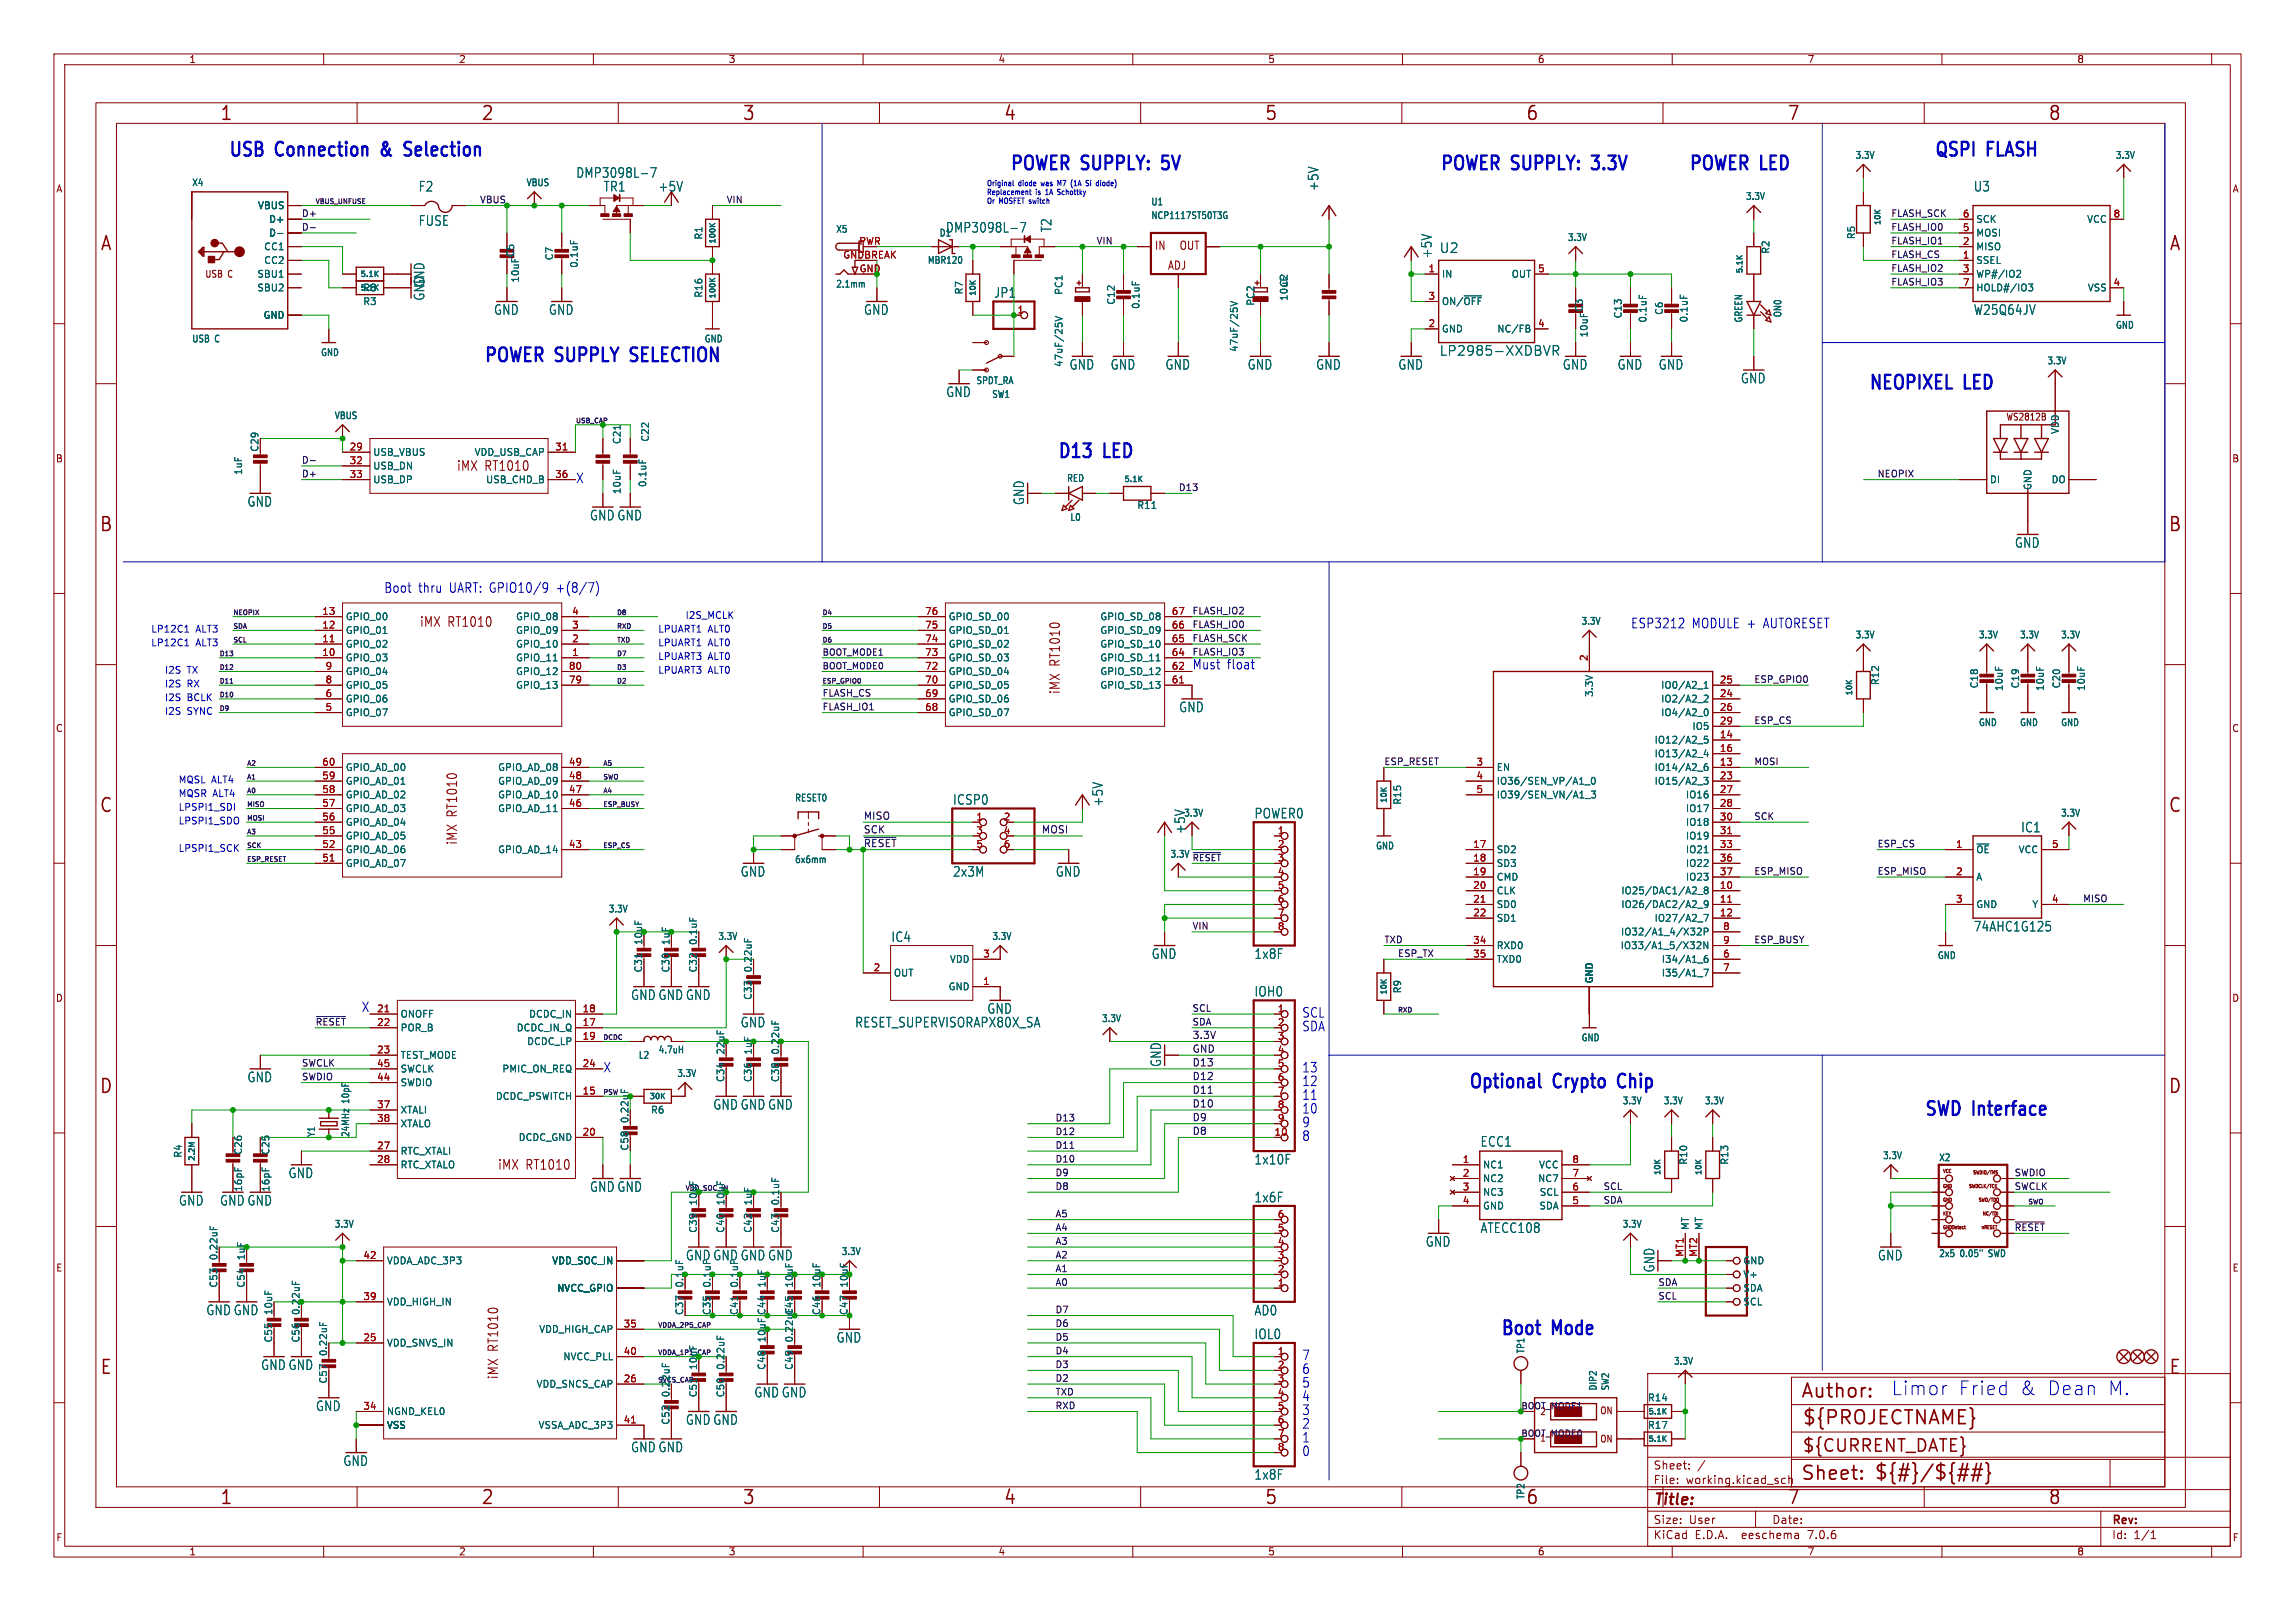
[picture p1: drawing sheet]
<svg xmlns="http://www.w3.org/2000/svg" width="425mm" height="299mm" viewBox="0 0 425 299" stroke-linecap="round" stroke-linejoin="round" font-family="sans-serif">
<defs><g id="words">
<g font-size="3.5" fill="#840000">
<text x="40.7" y="22.7">1</text>
<text x="89.1" y="22.7">2</text>
<text x="137.5" y="22.7">3</text>
<text x="186" y="22.7">4</text>
<text x="234.4" y="22.7">5</text>
<text x="282.8" y="22.7">6</text>
<text x="331.2" y="22.7">7</text>
<text x="379.6" y="22.7">8</text>
<text x="18.5" y="46.8">A</text>
<text x="402" y="46.8">A</text>
<text x="18.3" y="98.9">B</text>
<text x="401.9" y="98.9">B</text>
<text x="18.3" y="150.9">C</text>
<text x="401.9" y="150.9">C</text>
<text x="18.3" y="203">D</text>
<text x="401.9" y="203">D</text>
<text x="18.5" y="255.1">E</text>
<text x="402" y="255.1">E</text>
<text x="333.8" y="259.5">Author:</text>
<text x="334" y="264.5">${PROJECTNAME}</text>
<text x="333.8" y="274.7">Sheet:</text>
<text x="347.3" y="274.6">${#}/${##}</text>
<text x="40.7" y="279.2">1</text>
<text x="89.1" y="279.2">2</text>
<text x="137.5" y="279.2">3</text>
<text x="186" y="279.2">4</text>
<text x="234.4" y="279.2">5</text>
<text x="282.8" y="279.2">6</text>
<text x="331.2" y="279.2">7</text>
<text x="379.6" y="279.2">8</text>
</g>
<g font-size="3.5" fill="#0000c2">
<text x="42.2" y="29.6">USB</text>
<text x="51.2" y="29.6">Connection</text>
<text x="71.6" y="29.6">&amp;</text>
<text x="76.7" y="29.6">Selection</text>
<text x="358.4" y="29.6">QSPI</text>
<text x="368.4" y="29.6">FLASH</text>
<text x="187" y="32.1">POWER SUPPLY:</text>
<text x="216.3" y="32.1">5V</text>
<text x="266.8" y="32.1">POWER SUPPLY:</text>
<text x="296.1" y="32.1">3.3V</text>
<text x="312.9" y="32.1">POWER LED</text>
<text x="89.5" y="67.7">POWER SUPPLY</text>
<text x="117.8" y="67.7">SELECTION</text>
<text x="346.2" y="72.8">NEOPIXEL</text>
<text x="364.2" y="72.8">LED</text>
<text x="195.9" y="85.5">D13</text>
<text x="204.7" y="85.5">LED</text>
<text x="272.1" y="202.3">Optional</text>
<text x="288" y="202.3">Crypto</text>
<text x="300.8" y="202.3">Chip</text>
<text x="356.6" y="207.4">SWD Interface</text>
<text x="278" y="248">Boot</text>
<text x="287.8" y="248">Mode</text>
<text x="350.5" y="258.8">Limor</text>
<text x="362.9" y="258.8">Fried</text>
<text x="374.2" y="258.8">&amp;</text>
<text x="379.3" y="258.8">Dean</text>
<text x="390.5" y="258.8">M.</text>
</g>
<text font-size="3.2" fill="#840000" x="334" y="269.5">${CURRENT_DATE}</text>
<text font-size="2.8" fill="#840000" x="306.5" y="279.5">Title:</text>
<g font-size="2.5" fill="#006464">
<text x="77.5" y="35.7">F2</text>
<text x="106.7" y="33.2">DMP3098L-7</text>
<text x="111.8" y="35.7">TR1</text>
<text x="122" y="35.7">+5V</text>
<text x="244.6" y="35.5" transform="rotate(-90 244.6 35.5)">+5V</text>
<text x="365.8" y="35.7">U3</text>
<text x="77.5" y="42.1">FUSE</text>
<text x="175.2" y="43.3">DMP3098L-7</text>
<text x="195.1" y="43.1" transform="rotate(-90 195.1 43.1)">T2</text>
<text x="265.6" y="48" transform="rotate(-90 265.6 48)">+5V</text>
<text x="266.8" y="47.1">U2</text>
<text x="78.9" y="53.3" transform="rotate(-90 78.9 53.3)">GND</text>
<text x="78.9" y="55.8" transform="rotate(-90 78.9 55.8)">GND</text>
<text x="91.5" y="58.6">GND</text>
<text x="101.7" y="58.6">GND</text>
<text x="160.1" y="58.6">GND</text>
<text x="184.2" y="55.4">JP1</text>
<text x="365.8" y="58.6">W25Q64JV</text>
<text x="198.2" y="68.7">GND</text>
<text x="205.8" y="68.7">GND</text>
<text x="216" y="68.7">GND</text>
<text x="231.2" y="68.7">GND</text>
<text x="243.9" y="68.7">GND</text>
<text x="259.1" y="68.7">GND</text>
<text x="266.8" y="66.1">LP2985-XXDBVR</text>
<text x="289.6" y="68.7">GND</text>
<text x="299.8" y="68.7">GND</text>
<text x="307.4" y="68.7">GND</text>
<text x="322.6" y="71.3">GND</text>
<text x="175.3" y="73.8">GND</text>
<text x="45.8" y="94.1">GND</text>
<text x="190.1" y="93.7" transform="rotate(-90 190.1 93.7)">GND</text>
<text x="109.3" y="96.7">GNDGND</text>
<text x="373.4" y="101.7">GND</text>
<text x="218.5" y="132.2">GND</text>
<text x="176.6" y="149.4">ICSP0</text>
<text x="204.7" y="149.6" transform="rotate(-90 204.7 149.6)">+5V</text>
<text x="219.9" y="154.7" transform="rotate(-90 219.9 154.7)">+5V</text>
<text x="232.5" y="151.9">POWER0</text>
<text x="374.6" y="154.5">IC1</text>
<text x="137.2" y="162.7">GND</text>
<text x="176.6" y="162.7">2x3M</text>
<text x="195.6" y="162.7">GND</text>
<text x="365.8" y="172.9">74AHC1G125</text>
<text x="165.2" y="174.8">IC4</text>
<text x="213.4" y="177.9">GND</text>
<text x="232.5" y="177.9">1x8F</text>
<text x="116.9" y="185.6">GNDGNDGND</text>
<text x="232.5" y="184.9">IOH0</text>
<text x="137.2" y="190.6">GND</text>
<text x="158.4" y="190.6">RESET_SUPERVISORAPX80X_SA</text>
<text x="182.9" y="188.1">GND</text>
<text x="215.5" y="197.9" transform="rotate(-90 215.5 197.9)">GND</text>
<text x="45.8" y="200.8">GND</text>
<text x="132.1" y="205.9">GNDGNDGND</text>
<text x="274.4" y="212.7">ECC1</text>
<text x="53.4" y="218.6">GND</text>
<text x="109.3" y="221.1">GNDGND</text>
<text x="232.5" y="216">1x10F</text>
<text x="33.1" y="223.7">GND</text>
<text x="40.7" y="223.7">GNDGND</text>
<text x="232.5" y="223.1">1x6F</text>
<text x="127.1" y="233.8">GNDGNDGNDGND</text>
<text x="264.2" y="231.3">GND</text>
<text x="274.4" y="228.7">ATECC108</text>
<text x="348" y="233.8">GND</text>
<text x="306.9" y="236" transform="rotate(-90 306.9 236)">GND</text>
<text x="38.2" y="244">GNDGND</text>
<text x="232.5" y="244">AD0</text>
<text x="155" y="249.1">GND</text>
<text x="232.5" y="248.4">IOL0</text>
<text x="48.3" y="254.1">GNDGND</text>
<text x="58.5" y="261.8">GND</text>
<text x="139.8" y="259.2">GNDGND</text>
<text x="116.9" y="269.4">GNDGND</text>
<text x="127.1" y="264.3">GNDGND</text>
<text x="63.6" y="271.9">GND</text>
<text x="232.5" y="274.5">1x8F</text>
</g>
<g font-size="2.5" fill="#840000">
<text x="84.6" y="87.5">iMX RT1010</text>
<text x="77.7" y="116.4">iMX RT1010</text>
<text x="196.8" y="128.8" transform="rotate(-90 196.8 128.8)">iMX RT1010</text>
<text x="85" y="156.7" transform="rotate(-90 85 156.7)">iMX RT1010</text>
<text x="92.2" y="217.1">iMX RT1010</text>
<text x="92.6" y="255.8" transform="rotate(-90 92.6 255.8)">iMX RT1010</text>
</g>
<g font-size="2.5" fill="#0000c2">
<text x="106.7" y="89.8">X</text>
<text x="71.1" y="110.1">Boot</text>
<text x="77.5" y="110.1">thru</text>
<text x="83.4" y="110.1">UART: GPIO10/9</text>
<text x="103.5" y="110.1">+(8/7)</text>
<text x="302.3" y="116.6">ESP3212</text>
<text x="313.6" y="116.6">MODULE +</text>
<text x="327.1" y="116.6">AUTORESET</text>
<text x="221" y="124.2">Must</text>
<text x="227.5" y="124.2">float</text>
<text x="67" y="187.7">X</text>
<text x="241.3" y="191.4">SDA</text>
<text x="241.3" y="188.8">SCL</text>
<text x="111.8" y="199">X</text>
<text x="241.3" y="199">13</text>
<text x="241.3" y="201.5">12</text>
<text x="241.3" y="209.1">9</text>
<text x="241.3" y="204.1">11</text>
<text x="241.3" y="206.6">10</text>
<text x="241.3" y="211.7">8</text>
<text x="241.3" y="257.4">5</text>
<text x="241.3" y="252.3">7</text>
<text x="241.3" y="254.9">6</text>
<text x="241.3" y="262.5">3</text>
<text x="241.3" y="259.9">4</text>
<text x="241.3" y="267.6">1</text>
<text x="241.3" y="265">2</text>
<text x="241.3" y="270.1">0</text>
</g>
<g font-size="2.1" fill="#840000">
<text x="214" y="46.5">IN</text>
<text x="218.6" y="46.5">OUT</text>
<text x="216.4" y="50.2">ADJ</text>
<text x="306.5" y="275.3">File:</text>
<text x="306.5" y="272.6">Sheet:</text>
<text x="312.5" y="275.3">working.kicad_sch</text>
<text x="306.5" y="285.5">KiCad</text>
<text x="306.5" y="282.7">Size:</text>
<text x="313.1" y="282.7">User</text>
<text x="314.2" y="285.5">E.D.A.</text>
<text x="323.1" y="285.5">eeschema</text>
<text x="328.4" y="282.7">Date:</text>
<text x="335.4" y="285.5">7.0.6</text>
<text x="391.4" y="282.9">Rev:</text>
<text x="391.4" y="285.5">Id:</text>
<text x="395.5" y="285.5">1/1</text>
</g>
<g font-size="1.9" fill="#0f0f0f">
<text x="160" y="152">MISO</text>
<text x="160" y="154.6">SCK</text>
<text x="193" y="154.6">MOSI</text>
<text x="221" y="197.7">D13</text>
<text x="221" y="192.7">3.3V</text>
<text x="221" y="195.2">GND</text>
<text x="221" y="200.3">D12</text>
<text x="221" y="202.8">D11</text>
<text x="221" y="205.4">D10</text>
<text x="221" y="207.9">D9</text>
<text x="221" y="210.4">D8</text>
</g>
<text font-size="1.9" fill="#009600" x="160" y="157.1">~{RESET}</text>
<g font-size="1.8" fill="#840000">
<text x="35" y="11.9">1</text>
<text x="85" y="11.9">2</text>
<text x="135" y="11.9">3</text>
<text x="185" y="11.9">4</text>
<text x="235" y="11.9">5</text>
<text x="285" y="11.9">6</text>
<text x="335" y="11.9">7</text>
<text x="385" y="11.9">8</text>
<text x="10.3" y="35.9">A</text>
<text x="413.8" y="35.9">A</text>
<text x="37.9" y="51.7">USB C</text>
<text x="48.1" y="83.8" transform="rotate(-90 48.1 83.8)">C29</text>
<text x="371.8" y="78.1">WS2812B</text>
<text x="10.3" y="85.9">B</text>
<text x="413.7" y="85.9">B</text>
<text x="10.3" y="135.9">C</text>
<text x="413.7" y="135.9">C</text>
<text x="129.4" y="175.3" transform="rotate(-90 129.4 175.3)">0.1uF</text>
<text x="10.3" y="185.9">D</text>
<text x="119.2" y="180.4" transform="rotate(-90 119.2 180.4)">C31</text>
<text x="124.3" y="180.4" transform="rotate(-90 124.3 180.4)">C30</text>
<text x="129.4" y="180.4" transform="rotate(-90 129.4 180.4)">C32</text>
<text x="139.5" y="185.4" transform="rotate(-90 139.5 185.4)">C33</text>
<text x="139.6" y="180.4" transform="rotate(-90 139.6 180.4)">0.22uF</text>
<text x="413.7" y="185.9">D</text>
<text x="134.5" y="200.7" transform="rotate(-90 134.5 200.7)">C34</text>
<text x="139.5" y="200.7" transform="rotate(-90 139.5 200.7)">C36</text>
<text x="144.6" y="200.7" transform="rotate(-90 144.6 200.7)">C38</text>
<text x="45.1" y="214.1" transform="rotate(-90 45.1 214.1)">C26</text>
<text x="50.1" y="214.1" transform="rotate(-90 50.1 214.1)">C25</text>
<text x="116.7" y="213.4" transform="rotate(-90 116.7 213.4)">C58</text>
<text x="144.6" y="223.5" transform="rotate(-90 144.6 223.5)">0.1uF</text>
<text x="40.5" y="233.7" transform="rotate(-90 40.5 233.7)">0.22uF</text>
<text x="129.4" y="228.6" transform="rotate(-90 129.4 228.6)">C39</text>
<text x="134.5" y="228.6" transform="rotate(-90 134.5 228.6)">C40</text>
<text x="139.5" y="228.6" transform="rotate(-90 139.5 228.6)">C42</text>
<text x="144.6" y="228.6" transform="rotate(-90 144.6 228.6)">C43</text>
<text x="10.3" y="235.9">E</text>
<text x="40.5" y="238.8" transform="rotate(-90 40.5 238.8)">C53</text>
<text x="45.6" y="238.8" transform="rotate(-90 45.6 238.8)">C54</text>
<text x="413.8" y="235.9">E</text>
<text x="50.7" y="243.9" transform="rotate(-90 50.7 243.9)">10uF</text>
<text x="126.8" y="243.9" transform="rotate(-90 126.8 243.9)">C37</text>
<text x="50.6" y="248.9" transform="rotate(-90 50.6 248.9)">C55</text>
<text x="55.7" y="248.9" transform="rotate(-90 55.7 248.9)">C56</text>
<text x="60.8" y="251.5" transform="rotate(-90 60.8 251.5)">0.22uF</text>
<text x="60.8" y="256.6" transform="rotate(-90 60.8 256.6)">C57</text>
<text x="134.5" y="254" transform="rotate(-90 134.5 254)">0.22uF</text>
<text x="142.1" y="254" transform="rotate(-90 142.1 254)">C48</text>
<text x="147.2" y="254" transform="rotate(-90 147.2 254)">C49</text>
<text x="124.3" y="259.1" transform="rotate(-90 124.3 259.1)">0.22uF</text>
<text x="129.4" y="259.1" transform="rotate(-90 129.4 259.1)">C51</text>
<text x="134.5" y="259.1" transform="rotate(-90 134.5 259.1)">C50</text>
<text x="296.6" y="262.3">ON</text>
<text x="124.3" y="264.2" transform="rotate(-90 124.3 264.2)">C52</text>
<text x="296.6" y="267.6">ON</text>
<text x="10.3" y="285.9">F</text>
<text x="413.8" y="285.9">F</text>
<text x="35" y="288.5">1</text>
<text x="85" y="288.5">2</text>
<text x="135" y="288.5">3</text>
<text x="185" y="288.5">4</text>
<text x="235" y="288.5">5</text>
<text x="285" y="288.5">6</text>
<text x="335" y="288.5">7</text>
<text x="385" y="288.5">8</text>
</g>
<g font-size="1.8" fill="#006464">
<text x="343.9" y="29.6">3.3V</text>
<text x="392.2" y="29.6">3.3V</text>
<text x="35.5" y="34.7">X4</text>
<text x="97.5" y="34.7">VBUS</text>
<text x="47.7" y="39">VBUS</text>
<text x="49.8" y="41.5">D+</text>
<text x="213.3" y="38.3">U1</text>
<text x="213.3" y="40.8">NCP1117ST50T3G</text>
<text x="323.6" y="37.3">3.3V</text>
<text x="366.3" y="41.5">SCK</text>
<text x="386.8" y="41.5">VCC</text>
<text x="48.9" y="46.6">CC1</text>
<text x="49.8" y="44">D-</text>
<text x="95.5" y="47.8" transform="rotate(-90 95.5 47.8)">C5</text>
<text x="130.4" y="44.5" transform="rotate(-90 130.4 44.5)">R1</text>
<text x="154.9" y="43.3">X5</text>
<text x="174.1" y="44">D1</text>
<text x="290.6" y="44.9">3.3V</text>
<text x="328.2" y="47.1" transform="rotate(-90 328.2 47.1)">R2</text>
<text x="344.1" y="44.4" transform="rotate(-90 344.1 44.4)">R5</text>
<text x="366.3" y="46.6">MISO</text>
<text x="366.3" y="44">MOSI</text>
<text x="47.6" y="51.7">SBU1</text>
<text x="48.9" y="49.1">CC2</text>
<text x="96.4" y="52.5" transform="rotate(-90 96.4 52.5)">10uF</text>
<text x="102.7" y="48.4" transform="rotate(-90 102.7 48.4)">C7</text>
<text x="107.3" y="49.7" transform="rotate(-90 107.3 49.7)">0.1uF</text>
<text x="154.9" y="53.5">2.1mm</text>
<text x="171.9" y="49.1">MBR120</text>
<text x="238.9" y="53.3" transform="rotate(-90 238.9 53.3)">C2</text>
<text x="267.2" y="51.7">IN</text>
<text x="280.1" y="51.7">OUT</text>
<text x="366.3" y="49.1">SSEL</text>
<text x="366.3" y="51.7">WP#/IO2</text>
<text x="47.6" y="54.2">SBU2</text>
<text x="48.8" y="59.3">GND</text>
<text x="67.2" y="54.2">R8</text>
<text x="67.2" y="56.7">R3</text>
<text x="130.4" y="55.3" transform="rotate(-90 130.4 55.3)">R16</text>
<text x="178.7" y="54.7" transform="rotate(-90 178.7 54.7)">R7</text>
<text x="197.2" y="54.8" transform="rotate(-90 197.2 54.8)">PC1</text>
<text x="206.9" y="56.6" transform="rotate(-90 206.9 56.6)">C12</text>
<text x="211.4" y="57.4" transform="rotate(-90 211.4 57.4)">0.1uF</text>
<text x="232.7" y="56.8" transform="rotate(-90 232.7 56.8)">PC2</text>
<text x="238.9" y="55.9" transform="rotate(-90 238.9 55.9)">10uF</text>
<text x="267.2" y="56.7">ON/~{OFF}</text>
<text x="293.6" y="57.9" transform="rotate(-90 293.6 57.9)">C3</text>
<text x="300.8" y="59.1" transform="rotate(-90 300.8 59.1)">C13</text>
<text x="305.4" y="59.9" transform="rotate(-90 305.4 59.9)">0.1uF</text>
<text x="308.5" y="58.5" transform="rotate(-90 308.5 58.5)">C6</text>
<text x="313" y="59.9" transform="rotate(-90 313 59.9)">0.1uF</text>
<text x="323.2" y="59.9" transform="rotate(-90 323.2 59.9)">GREEN</text>
<text x="330.4" y="58.9" transform="rotate(-90 330.4 58.9)">ON0</text>
<text x="366.3" y="54.2">HOLD#/IO3</text>
<text x="386.9" y="54.2">VSS</text>
<text x="35.5" y="63.7">USB C</text>
<text x="130.5" y="63.7">GND</text>
<text x="229.7" y="65.3" transform="rotate(-90 229.7 65.3)">47uF/25V</text>
<text x="267.2" y="61.8">GND</text>
<text x="277.5" y="61.8">NC/FB</text>
<text x="294.5" y="62.7" transform="rotate(-90 294.5 62.7)">10uF</text>
<text x="392.2" y="61.1">GND</text>
<text x="59.4" y="66.2">GND</text>
<text x="180.9" y="71.4">SPDT_RA</text>
<text x="197.2" y="68.1" transform="rotate(-90 197.2 68.1)">47uF/25V</text>
<text x="379.5" y="67.7">3.3V</text>
<text x="61.9" y="77.9">VBUS</text>
<text x="183.8" y="73.9">SW1</text>
<text x="115.3" y="82.4" transform="rotate(-90 115.3 82.4)">C21</text>
<text x="120.5" y="82" transform="rotate(-90 120.5 82)">C22</text>
<text x="381.9" y="80.5" transform="rotate(-90 381.9 80.5)">VDD</text>
<text x="45.1" y="88.1" transform="rotate(-90 45.1 88.1)">1uF</text>
<text x="69.1" y="84.7">USB_VBUS</text>
<text x="69.1" y="87.2">USB_DN</text>
<text x="69.1" y="89.8">USB_DP</text>
<text x="87.9" y="84.7">VDD_USB_CAP</text>
<text x="90" y="89.8">USB_CHD_B</text>
<text x="197.7" y="89.5">RED</text>
<text x="368.8" y="89.8">DI</text>
<text x="380.2" y="89.8">DO</text>
<text x="115.3" y="91.7" transform="rotate(-90 115.3 91.7)">10uF</text>
<text x="120" y="90.4" transform="rotate(-90 120 90.4)">0.1uF</text>
<text x="210.7" y="94.5">R11</text>
<text x="376.8" y="90.9" transform="rotate(-90 376.8 90.9)">GND</text>
<text x="198.3" y="96.7">L0</text>
<text x="64" y="117.7">GPIO_01</text>
<text x="64" y="115.2">GPIO_00</text>
<text x="95.6" y="117.7">GPIO_09</text>
<text x="95.6" y="115.2">GPIO_08</text>
<text x="175.8" y="117.7">GPIO_SD_01</text>
<text x="175.8" y="115.2">GPIO_SD_00</text>
<text x="203.9" y="117.7">GPIO_SD_09</text>
<text x="203.9" y="115.2">GPIO_SD_08</text>
<text x="293.1" y="116">3.3V</text>
<text x="343.9" y="118.5">3.3V</text>
<text x="366.8" y="118.5">3.3V</text>
<text x="374.4" y="118.5">3.3V</text>
<text x="382" y="118.5">3.3V</text>
<text x="64" y="122.8">GPIO_03</text>
<text x="64" y="120.2">GPIO_02</text>
<text x="64" y="125.3">GPIO_04</text>
<text x="95.6" y="122.8">GPIO_11</text>
<text x="95.6" y="120.2">GPIO_10</text>
<text x="95.6" y="125.3">GPIO_12</text>
<text x="175.8" y="125.3">GPIO_SD_04</text>
<text x="175.8" y="122.8">GPIO_SD_03</text>
<text x="175.8" y="120.2">GPIO_SD_02</text>
<text x="203.9" y="125.3">GPIO_SD_12</text>
<text x="203.9" y="122.8">GPIO_SD_11</text>
<text x="203.9" y="120.2">GPIO_SD_10</text>
<text x="64" y="130.4">GPIO_06</text>
<text x="64" y="127.9">GPIO_05</text>
<text x="95.6" y="127.9">GPIO_13</text>
<text x="175.8" y="130.4">GPIO_SD_06</text>
<text x="175.8" y="127.9">GPIO_SD_05</text>
<text x="203.9" y="127.9">GPIO_SD_13</text>
<text x="295.5" y="129.3" transform="rotate(-90 295.5 129.3)">3.3V</text>
<text x="307.8" y="130.4">IO2/A2_2</text>
<text x="307.8" y="127.9">IO0/A2_1</text>
<text x="348.5" y="127.1" transform="rotate(-90 348.5 127.1)">R12</text>
<text x="366.9" y="127.7" transform="rotate(-90 366.9 127.7)">C18</text>
<text x="371.5" y="128.2" transform="rotate(-90 371.5 128.2)">10uF</text>
<text x="374.5" y="127.7" transform="rotate(-90 374.5 127.7)">C19</text>
<text x="379.1" y="128.2" transform="rotate(-90 379.1 128.2)">10uF</text>
<text x="382.1" y="127.7" transform="rotate(-90 382.1 127.7)">C20</text>
<text x="386.7" y="128.2" transform="rotate(-90 386.7 128.2)">10uF</text>
<text x="64" y="132.9">GPIO_07</text>
<text x="175.8" y="132.9">GPIO_SD_07</text>
<text x="307.8" y="132.9">IO4/A2_0</text>
<text x="313.6" y="135.5">IO5</text>
<text x="366.8" y="134.8">GND</text>
<text x="374.4" y="134.8">GND</text>
<text x="382" y="134.8">GND</text>
<text x="64" y="143.1">GPIO_AD_00</text>
<text x="92.2" y="143.1">GPIO_AD_08</text>
<text x="277.4" y="143.1">EN</text>
<text x="306.6" y="143.1">IO14/A2_6</text>
<text x="306.6" y="138">IO12/A2_5</text>
<text x="306.6" y="140.6">IO13/A2_4</text>
<text x="64" y="148.2">GPIO_AD_02</text>
<text x="64" y="145.6">GPIO_AD_01</text>
<text x="92.2" y="148.2">GPIO_AD_10</text>
<text x="92.2" y="145.6">GPIO_AD_09</text>
<text x="147.3" y="148.8">RESET0</text>
<text x="259.9" y="149.3" transform="rotate(-90 259.9 149.3)">R15</text>
<text x="277.4" y="145.6">IO36/SEN_VP/A1_0</text>
<text x="277.4" y="148.2">IO39/SEN_VN/A1_3</text>
<text x="306.6" y="145.6">IO15/A2_3</text>
<text x="312.4" y="148.2">IO16</text>
<text x="64" y="155.8">GPIO_AD_05</text>
<text x="64" y="153.3">GPIO_AD_04</text>
<text x="64" y="150.7">GPIO_AD_03</text>
<text x="92.2" y="150.7">GPIO_AD_11</text>
<text x="219.4" y="151.6">3.3V</text>
<text x="312.4" y="150.7">IO17</text>
<text x="312.4" y="153.3">IO18</text>
<text x="312.4" y="155.8">IO19</text>
<text x="382" y="151.6">3.3V</text>
<text x="64" y="160.9">GPIO_AD_07</text>
<text x="64" y="158.3">GPIO_AD_06</text>
<text x="92.2" y="158.3">GPIO_AD_14</text>
<text x="147.3" y="160.2">6x6mm</text>
<text x="216.9" y="159.2">3.3V</text>
<text x="255" y="157.6">GND</text>
<text x="277.4" y="158.3">SD2</text>
<text x="277.4" y="160.9">SD3</text>
<text x="312.4" y="158.3">IO21</text>
<text x="312.4" y="160.9">IO22</text>
<text x="366.3" y="158.3">~{OE}</text>
<text x="374.1" y="158.3">VCC</text>
<text x="277.4" y="163.4">CMD</text>
<text x="277.4" y="166">CLK</text>
<text x="300.5" y="166">IO25/DAC1/A2_8</text>
<text x="312.4" y="163.4">IO23</text>
<text x="366.3" y="163.4">A</text>
<text x="112.7" y="169.3">3.3V</text>
<text x="277.4" y="168.5">SD0</text>
<text x="277.4" y="171">SD1</text>
<text x="300.4" y="173.6">IO32/A1_4/X32P</text>
<text x="300.5" y="168.5">IO26/DAC2/A2_9</text>
<text x="306.6" y="171">IO27/A2_7</text>
<text x="366.3" y="168.5">GND</text>
<text x="376.7" y="168.5">Y</text>
<text x="133.1" y="174.4">3.3V</text>
<text x="176" y="178.7">VDD</text>
<text x="183.9" y="174.4">3.3V</text>
<text x="277.4" y="176.1">RXD0</text>
<text x="277.4" y="178.7">TXD0</text>
<text x="300.3" y="176.1">IO33/A1_5/X32N</text>
<text x="308" y="178.7">I34/A1_6</text>
<text x="359.1" y="178">GND</text>
<text x="165.6" y="181.2">OUT</text>
<text x="175.8" y="183.7">GND</text>
<text x="259.9" y="184.2" transform="rotate(-90 259.9 184.2)">R9</text>
<text x="295.5" y="182.4" transform="rotate(-90 295.5 182.4)">GND</text>
<text x="308" y="181.2">I35/A1_7</text>
<text x="74.2" y="188.8">ONOFF</text>
<text x="74.2" y="191.4">POR_B</text>
<text x="95.7" y="191.4">DCDC_IN_Q</text>
<text x="98" y="188.8">DCDC_IN</text>
<text x="204.2" y="189.7">3.3V</text>
<text x="74.2" y="196.4">TEST_MODE</text>
<text x="97.6" y="193.9">DCDC_LP</text>
<text x="118.3" y="196.4">L2</text>
<text x="122" y="195.4">4.7uH</text>
<text x="293.1" y="193.2">GND</text>
<text x="74.2" y="201.5">SWDIO</text>
<text x="74.2" y="199">SWCLK</text>
<text x="93" y="199">PMIC_ON_REQ</text>
<text x="125.4" y="199.8">3.3V</text>
<text x="64.9" y="204.5" transform="rotate(-90 64.9 204.5)">10pF</text>
<text x="74.2" y="206.6">XTALI</text>
<text x="74.2" y="209.1">XTALO</text>
<text x="91.8" y="204.1">DCDC_PSWITCH</text>
<text x="120.6" y="206.6">R6</text>
<text x="300.7" y="204.9">3.3V</text>
<text x="308.3" y="204.9">3.3V</text>
<text x="316" y="204.9">3.3V</text>
<text x="33.9" y="214.7" transform="rotate(-90 33.9 214.7)">R4</text>
<text x="58.6" y="210.8" transform="rotate(-90 58.6 210.8)">Y1</text>
<text x="64.9" y="210.8" transform="rotate(-90 64.9 210.8)">24MHz</text>
<text x="74.2" y="214.2">RTC_XTALI</text>
<text x="96.1" y="211.7">DCDC_GND</text>
<text x="313" y="216" transform="rotate(-90 313 216)">R10</text>
<text x="320.6" y="216" transform="rotate(-90 320.6 216)">R13</text>
<text x="349" y="215.1">3.3V</text>
<text x="359.4" y="215.4">X2</text>
<text x="45.1" y="221" transform="rotate(-90 45.1 221)">16pF</text>
<text x="50.2" y="221" transform="rotate(-90 50.2 221)">16pF</text>
<text x="74.2" y="216.8">RTC_XTALO</text>
<text x="274.8" y="216.8">NC1</text>
<text x="274.8" y="219.3">NC2</text>
<text x="274.8" y="221.8">NC3</text>
<text x="285" y="219.3">NC7</text>
<text x="285.2" y="216.8">VCC</text>
<text x="285.3" y="221.8">SCL</text>
<text x="61.9" y="227.8">3.3V</text>
<text x="274.8" y="224.4">GND</text>
<text x="285.3" y="224.4">SDA</text>
<text x="300.7" y="227.8">3.3V</text>
<text x="155.9" y="232.8">3.3V</text>
<text x="313.3" y="228.1" transform="rotate(-90 313.3 228.1)">MT</text>
<text x="315.8" y="228.1" transform="rotate(-90 315.8 228.1)">MT</text>
<text x="359.4" y="233.2">2x5</text>
<text x="363.4" y="233.2">0.05&quot;</text>
<text x="368.9" y="233.2">SWD</text>
<text x="71.6" y="234.5">VDDA_ADC_3P3</text>
<text x="102.3" y="234.5">VDD_SOC_IN</text>
<text x="103.2" y="239.6">NVCC_GPIO</text>
<text x="323.1" y="234.5">GND</text>
<text x="323.1" y="237.1">V+</text>
<text x="323.1" y="239.6">SDA</text>
<text x="71.6" y="242.2">VDD_HIGH_IN</text>
<text x="323.1" y="242.2">SCL</text>
<text x="71.6" y="249.8">VDD_SNVS_IN</text>
<text x="99.9" y="247.2">VDD_HIGH_CAP</text>
<text x="282.8" y="251" transform="rotate(-90 282.8 251)">TP1</text>
<text x="99.4" y="257.4">VDD_SNCS_CAP</text>
<text x="104.3" y="252.3">NVCC_PLL</text>
<text x="296.2" y="257.8" transform="rotate(-90 296.2 257.8)">DIP2</text>
<text x="298.5" y="257.8" transform="rotate(-90 298.5 257.8)">SW2</text>
<text x="310.2" y="253.2">3.3V</text>
<text x="71.6" y="262.5">NGND_KEL0</text>
<text x="305.4" y="259.9">R14</text>
<text x="71.6" y="265">VSS</text>
<text x="99.7" y="265">VSSA_ADC_3P3</text>
<text x="305.4" y="265">R17</text>
<text x="282.8" y="278" transform="rotate(-90 282.8 278)">TP2</text>
</g>
<g font-size="1.8" fill="#a90000">
<text x="363.8" y="40.4">6</text>
<text x="391.7" y="40.4">8</text>
<text x="159.2" y="45.5">PWR</text>
<text x="363.8" y="45.5">2</text>
<text x="363.8" y="42.9">5</text>
<text x="156.2" y="48">GNDBREAK</text>
<text x="159.3" y="50.5">GND</text>
<text x="264.7" y="50.5">1</text>
<text x="285" y="50.5">5</text>
<text x="363.8" y="48">1</text>
<text x="363.8" y="50.5">3</text>
<text x="363.8" y="53.1">7</text>
<text x="391.7" y="53.1">4</text>
<text x="188.5" y="58.2">1</text>
<text x="264.7" y="55.6">3</text>
<text x="264.7" y="60.7">2</text>
<text x="285" y="60.7">4</text>
<text x="64.7" y="83.6">29</text>
<text x="102.8" y="83.6">31</text>
<text x="64.7" y="86.1">32</text>
<text x="64.7" y="88.6">33</text>
<text x="102.8" y="88.6">36</text>
<text x="59.6" y="119.1">11</text>
<text x="59.6" y="116.6">12</text>
<text x="59.6" y="114">13</text>
<text x="106" y="119.1">2</text>
<text x="106" y="116.6">3</text>
<text x="106" y="114">4</text>
<text x="171.4" y="119.1">74</text>
<text x="171.4" y="116.6">75</text>
<text x="171.4" y="114">76</text>
<text x="217.1" y="119.1">65</text>
<text x="217.1" y="116.6">66</text>
<text x="217.1" y="114">67</text>
<text x="59.6" y="121.7">10</text>
<text x="60.3" y="124.2">9</text>
<text x="105.4" y="124.2">80</text>
<text x="106" y="121.7">1</text>
<text x="171.4" y="124.2">72</text>
<text x="171.4" y="121.7">73</text>
<text x="217.1" y="124.2">62</text>
<text x="217.1" y="121.7">64</text>
<text x="294.4" y="122.6" transform="rotate(-90 294.4 122.6)">2</text>
<text x="60.3" y="131.8">5</text>
<text x="60.3" y="129.3">6</text>
<text x="60.3" y="126.7">8</text>
<text x="105.4" y="126.7">79</text>
<text x="171.4" y="131.8">68</text>
<text x="171.4" y="129.3">69</text>
<text x="171.4" y="126.7">70</text>
<text x="217.1" y="126.7">61</text>
<text x="318.7" y="129.3">24</text>
<text x="318.7" y="126.7">25</text>
<text x="318.7" y="131.8">26</text>
<text x="318.7" y="136.9">14</text>
<text x="318.7" y="134.4">29</text>
<text x="59.6" y="142">60</text>
<text x="105.4" y="142">49</text>
<text x="273.6" y="142">3</text>
<text x="318.7" y="142">13</text>
<text x="318.7" y="139.4">16</text>
<text x="59.6" y="149.6">57</text>
<text x="59.6" y="147.1">58</text>
<text x="59.6" y="144.5">59</text>
<text x="105.4" y="149.6">46</text>
<text x="105.4" y="147.1">47</text>
<text x="105.4" y="144.5">48</text>
<text x="273.6" y="144.5">4</text>
<text x="273.6" y="147.1">5</text>
<text x="318.7" y="144.5">23</text>
<text x="318.7" y="147.1">27</text>
<text x="318.7" y="149.6">28</text>
<text x="59.6" y="154.7">55</text>
<text x="59.6" y="152.1">56</text>
<text x="180.9" y="152.1">1</text>
<text x="180.9" y="154.7">3</text>
<text x="186" y="152.1">2</text>
<text x="186" y="154.7">4</text>
<text x="236.8" y="154.7">1</text>
<text x="318.7" y="152.1">30</text>
<text x="318.7" y="154.7">31</text>
<text x="59.6" y="159.8">51</text>
<text x="59.6" y="157.2">52</text>
<text x="105.4" y="157.2">43</text>
<text x="180.9" y="157.2">5</text>
<text x="186" y="157.2">6</text>
<text x="236.8" y="157.2">2</text>
<text x="236.8" y="159.8">3</text>
<text x="273" y="157.2">17</text>
<text x="273" y="159.8">18</text>
<text x="318.7" y="157.2">33</text>
<text x="318.7" y="159.8">36</text>
<text x="362.5" y="157.2">1</text>
<text x="380.3" y="157.2">5</text>
<text x="236.8" y="162.3">4</text>
<text x="236.8" y="164.8">5</text>
<text x="236.8" y="167.4">6</text>
<text x="273" y="162.3">19</text>
<text x="273" y="164.8">20</text>
<text x="273" y="167.4">21</text>
<text x="318.7" y="164.8">10</text>
<text x="318.7" y="167.4">11</text>
<text x="318.7" y="162.3">37</text>
<text x="362.5" y="162.3">2</text>
<text x="362.5" y="167.4">3</text>
<text x="380.3" y="167.4">4</text>
<text x="236.8" y="169.9">7</text>
<text x="236.8" y="172.5">8</text>
<text x="273" y="169.9">22</text>
<text x="318.7" y="169.9">12</text>
<text x="319.3" y="172.5">8</text>
<text x="182.2" y="177.5">3</text>
<text x="273" y="175">34</text>
<text x="273" y="177.5">35</text>
<text x="319.3" y="177.5">6</text>
<text x="319.3" y="175">9</text>
<text x="161.9" y="180.1">2</text>
<text x="182.2" y="182.6">1</text>
<text x="319.3" y="180.1">7</text>
<text x="69.8" y="187.7">21</text>
<text x="69.8" y="190.2">22</text>
<text x="107.9" y="190.2">17</text>
<text x="107.9" y="187.7">18</text>
<text x="236.8" y="187.7">1</text>
<text x="236.8" y="190.2">2</text>
<text x="69.8" y="195.3">23</text>
<text x="69.8" y="197.9">45</text>
<text x="107.9" y="192.8">19</text>
<text x="107.9" y="197.9">24</text>
<text x="236.8" y="192.8">3</text>
<text x="236.8" y="195.3">4</text>
<text x="236.8" y="197.9">5</text>
<text x="69.8" y="200.4">44</text>
<text x="107.9" y="202.9">15</text>
<text x="236.8" y="200.4">6</text>
<text x="236.8" y="202.9">7</text>
<text x="69.8" y="205.5">37</text>
<text x="69.8" y="208">38</text>
<text x="236.8" y="205.5">8</text>
<text x="236.8" y="208">9</text>
<text x="69.8" y="213.1">27</text>
<text x="69.8" y="215.6">28</text>
<text x="107.9" y="210.6">20</text>
<text x="236.2" y="210.6">10</text>
<text x="271.1" y="215.6">1</text>
<text x="291.4" y="215.6">8</text>
<text x="271.1" y="218.2">2</text>
<text x="271.1" y="220.7">3</text>
<text x="291.4" y="220.7">6</text>
<text x="291.4" y="218.2">7</text>
<text x="236.8" y="225.8">6</text>
<text x="271.1" y="223.3">4</text>
<text x="291.4" y="223.3">5</text>
<text x="67.3" y="233.4">42</text>
<text x="236.8" y="233.4">3</text>
<text x="236.8" y="230.9">4</text>
<text x="236.8" y="228.3">5</text>
<text x="312.2" y="233.1" transform="rotate(-90 312.2 233.1)">MT1</text>
<text x="314.7" y="233.1" transform="rotate(-90 314.7 233.1)">MT2</text>
<text x="236.8" y="238.5">1</text>
<text x="236.8" y="236">2</text>
<text x="67.3" y="241">39</text>
<text x="67.3" y="248.7">25</text>
<text x="115.5" y="246.1">35</text>
<text x="115.5" y="251.2">40</text>
<text x="236.8" y="251.2">1</text>
<text x="115.5" y="256.3">26</text>
<text x="236.8" y="253.7">2</text>
<text x="236.8" y="256.3">3</text>
<text x="67.3" y="261.4">34</text>
<text x="115.5" y="263.9">41</text>
<text x="236.8" y="258.8">4</text>
<text x="236.8" y="261.4">5</text>
<text x="236.8" y="263.9">6</text>
<text x="236.8" y="266.4">7</text>
<text x="236.8" y="269">8</text>
</g>
<g font-size="1.8" fill="#0000c2">
<text x="27.9" y="117.5">LP12C1</text>
<text x="27.9" y="120">LP12C1</text>
<text x="36.3" y="117.5">ALT3</text>
<text x="36.3" y="120">ALT3</text>
<text x="121.9" y="120">LPUART1</text>
<text x="121.9" y="117.5">LPUART1</text>
<text x="127" y="114.9">I2S_MCLK</text>
<text x="131.3" y="120">ALT0</text>
<text x="131.3" y="117.5">ALT0</text>
<text x="30.5" y="125.1">I2S</text>
<text x="34.7" y="125.1">TX</text>
<text x="121.9" y="122.5">LPUART3</text>
<text x="121.9" y="125.1">LPUART3</text>
<text x="131.3" y="122.5">ALT0</text>
<text x="131.3" y="125.1">ALT0</text>
<text x="30.5" y="130.2">I2S</text>
<text x="30.5" y="127.6">I2S</text>
<text x="34.7" y="130.2">BCLK</text>
<text x="34.7" y="127.6">RX</text>
<text x="30.5" y="132.7">I2S</text>
<text x="34.7" y="132.7">SYNC</text>
<text x="33" y="147.9">MQSR ALT4</text>
<text x="33" y="145.4">MQSL ALT4</text>
<text x="33" y="150.5">LPSPI1_SDI</text>
<text x="33" y="153">LPSPI1_SDO</text>
<text x="33" y="158.1">LPSPI1_SCK</text>
</g>
<g font-size="1.8" fill="#009600">
<text x="119.2" y="175.3" transform="rotate(-90 119.2 175.3)">10uF</text>
<text x="124.3" y="175.3" transform="rotate(-90 124.3 175.3)">1uF</text>
<text x="134.5" y="195.6" transform="rotate(-90 134.5 195.6)">22uF</text>
<text x="139.6" y="195.6" transform="rotate(-90 139.6 195.6)">1uF</text>
<text x="144.6" y="195.6" transform="rotate(-90 144.6 195.6)">0.22uF</text>
<text x="116.7" y="208.3" transform="rotate(-90 116.7 208.3)">0.22uF</text>
<text x="129.4" y="223.5" transform="rotate(-90 129.4 223.5)">10uF</text>
<text x="134.5" y="223.5" transform="rotate(-90 134.5 223.5)">10uF</text>
<text x="139.6" y="223.5" transform="rotate(-90 139.6 223.5)">1uF</text>
<text x="45.6" y="233.7" transform="rotate(-90 45.6 233.7)">1uF</text>
<text x="126.9" y="238.8" transform="rotate(-90 126.9 238.8)">0.1uF</text>
<text x="131.9" y="238.8" transform="rotate(-90 131.9 238.8)">0.1uF</text>
<text x="137" y="238.8" transform="rotate(-90 137 238.8)">0.1uF</text>
<text x="142.1" y="238.8" transform="rotate(-90 142.1 238.8)">1uF</text>
<text x="147.2" y="238.8" transform="rotate(-90 147.2 238.8)">10uF</text>
<text x="152.3" y="238.8" transform="rotate(-90 152.3 238.8)">10uF</text>
<text x="157.3" y="238.8" transform="rotate(-90 157.3 238.8)">10uF</text>
<text x="55.7" y="243.9" transform="rotate(-90 55.7 243.9)">0.22uF</text>
<text x="131.9" y="243.9" transform="rotate(-90 131.9 243.9)">C35</text>
<text x="137" y="243.9" transform="rotate(-90 137 243.9)">C41</text>
<text x="152.2" y="243.9" transform="rotate(-90 152.2 243.9)">C46</text>
<text x="157.3" y="243.9" transform="rotate(-90 157.3 243.9)">C47</text>
<text x="142.1" y="248.9" transform="rotate(-90 142.1 248.9)">10uF C44</text>
<text x="147.2" y="248.9" transform="rotate(-90 147.2 248.9)">0.22uFC45</text>
<text x="129.4" y="254" transform="rotate(-90 129.4 254)">10uF</text>
</g>
<g font-size="1.8" fill="#0f0f0f">
<text x="285.4" y="262.5">2</text>
<text x="285.4" y="267.4">1</text>
</g>
<g font-size="1.7" fill="#0f0f0f">
<text x="55.9" y="40.3">D+</text>
<text x="88.9" y="37.8">VBUS</text>
<text x="134.6" y="37.8">VIN</text>
<text x="350.5" y="40.3">FLASH_SCK</text>
<text x="55.9" y="42.8">D-</text>
<text x="203.2" y="45.4">VIN</text>
<text x="350.5" y="45.4">FLASH_IO1</text>
<text x="350.5" y="42.8">FLASH_IO0</text>
<text x="350.5" y="47.9">FLASH_CS</text>
<text x="350.5" y="53">FLASH_IO3</text>
<text x="350.5" y="50.5">FLASH_IO2</text>
<text x="55.9" y="88.6">D+</text>
<text x="55.9" y="86">D-</text>
<text x="348" y="88.6">NEOPIX</text>
<text x="218.4" y="91.1">D13</text>
<text x="221" y="114">FLASH_IO2</text>
<text x="221" y="116.5">FLASH_IO0</text>
<text x="221" y="119">FLASH_SCK</text>
<text x="221" y="121.6">FLASH_IO3</text>
<text x="152.4" y="131.7">FLASH_IO1</text>
<text x="152.4" y="129.2">FLASH_CS</text>
<text x="325.1" y="126.7">ESP_GPIO0</text>
<text x="325.1" y="134.3">ESP_CS</text>
<text x="256.5" y="141.9">ESP_RESET</text>
<text x="325.1" y="141.9">MOSI</text>
<text x="325.1" y="152.1">SCK</text>
<text x="348" y="157.1">ESP_CS</text>
<text x="325.1" y="162.2">ESP_MISO</text>
<text x="348" y="162.2">ESP_MISO</text>
<text x="386.1" y="167.3">MISO</text>
<text x="221" y="172.4">VIN</text>
<text x="256.5" y="174.9">TXD</text>
<text x="259.1" y="177.5">ESP_TX</text>
<text x="325.1" y="174.9">ESP_BUSY</text>
<text x="58.4" y="190.2">~{RESET}</text>
<text x="221" y="187.6">SCL</text>
<text x="221" y="190.2">SDA</text>
<text x="55.9" y="197.8">SWCLK</text>
<text x="55.9" y="200.3">SWDIO</text>
<text x="195.6" y="207.9">D13</text>
<text x="195.6" y="210.5">D12</text>
<text x="195.6" y="213">D11</text>
<text x="195.6" y="215.6">D10</text>
<text x="195.6" y="220.6">D8</text>
<text x="195.6" y="218.1">D9</text>
<text x="297.2" y="220.6">SCL</text>
<text x="373.4" y="218.1">SWDIO</text>
<text x="373.4" y="220.6">SWCLK</text>
<text x="195.6" y="225.7">A5</text>
<text x="297.2" y="223.2">SDA</text>
<text x="195.6" y="233.3">A2</text>
<text x="195.6" y="228.3">A4</text>
<text x="195.6" y="230.8">A3</text>
<text x="373.4" y="228.3">~{RESET}</text>
<text x="195.6" y="235.9">A1</text>
<text x="195.6" y="238.4">A0</text>
<text x="307.3" y="238.4">SDA</text>
<text x="195.6" y="243.5">D7</text>
<text x="307.3" y="241">SCL</text>
<text x="195.6" y="251.1">D4</text>
<text x="195.6" y="246">D6</text>
<text x="195.6" y="248.6">D5</text>
<text x="195.6" y="256.2">D2</text>
<text x="195.6" y="253.7">D3</text>
<text x="195.6" y="261.3">RXD</text>
<text x="195.6" y="258.7">TXD</text>
</g>
<g font-size="1.6" fill="#0f0f0f">
<text x="152.4" y="121.6">BOOT_MODE1</text>
<text x="152.4" y="124.1">BOOT_MODE0</text>
<text x="221" y="159.7">~{RESET}</text>
</g>
<g font-size="1.6" fill="#840000">
<text x="281.9" y="261.3">BOOT_MODE1</text>
<text x="281.9" y="266.4">BOOT_MODE0</text>
</g>
<g font-size="1.4" fill="#0000c2">
<text x="182.9" y="34.6">Original</text>
<text x="188.9" y="34.6">diode</text>
<text x="193.3" y="34.6">was</text>
<text x="196.6" y="34.6">M7</text>
<text x="199.4" y="34.6">(1A</text>
<text x="202.5" y="34.6">Si</text>
<text x="204.7" y="34.6">diode)</text>
<text x="182.9" y="36.2">Replacement</text>
<text x="182.9" y="37.9">Or</text>
<text x="185.3" y="37.9">MOSFET switch</text>
<text x="192.1" y="36.2">is</text>
<text x="194.1" y="36.2">1A</text>
<text x="196.6" y="36.2">Schottky</text>
</g>
<g font-size="1.4" fill="#006464">
<text x="348.9" y="41.9" transform="rotate(-90 348.9 41.9)">10K</text>
<text x="132.9" y="45.3" transform="rotate(-90 132.9 45.3)">100K</text>
<text x="66.7" y="51.6">5.1K</text>
<text x="323.3" y="50.8" transform="rotate(-90 323.3 50.8)">5.1K</text>
<text x="66.7" y="54.2">5.1K</text>
<text x="132.9" y="55.5" transform="rotate(-90 132.9 55.5)">100K</text>
<text x="181.2" y="55" transform="rotate(-90 181.2 55)">10K</text>
<text x="208.2" y="89.6">5.1K</text>
<text x="343.6" y="129.1" transform="rotate(-90 343.6 129.1)">10K</text>
<text x="257.4" y="149" transform="rotate(-90 257.4 149)">10K</text>
<text x="257.4" y="184.6" transform="rotate(-90 257.4 184.6)">10K</text>
<text x="120.2" y="204">30K</text>
<text x="36.4" y="215.4" transform="rotate(-90 36.4 215.4)">2.2M</text>
<text x="308.1" y="218" transform="rotate(-90 308.1 218)">10K</text>
<text x="315.7" y="218" transform="rotate(-90 315.7 218)">10K</text>
<text x="305.4" y="262.4">5.1K</text>
<text x="305.4" y="267.5">5.1K</text>
</g>
<g font-size="1.2" fill="#0f0f0f">
<text x="58.4" y="37.9">VBUS_UNFUSE</text>
<text x="106.7" y="78.5">USB_CAP</text>
<text x="43.2" y="119.1">SCL</text>
<text x="43.2" y="116.6">SDA</text>
<text x="43.2" y="114.1">NEOPIX</text>
<text x="114.3" y="119.1">TXD</text>
<text x="114.3" y="114.1">D8</text>
<text x="114.3" y="116.6">RXD</text>
<text x="152.4" y="116.6">D5</text>
<text x="152.4" y="114.1">D4</text>
<text x="152.4" y="119.1">D6</text>
<text x="40.6" y="124.2">D12</text>
<text x="40.6" y="121.7">D13</text>
<text x="114.3" y="124.2">D3</text>
<text x="114.3" y="121.7">D7</text>
<text x="40.6" y="126.8">D11</text>
<text x="40.6" y="131.8">D9</text>
<text x="40.6" y="129.3">D10</text>
<text x="114.3" y="126.8">D2</text>
<text x="152.4" y="126.8">ESP_GPIO0</text>
<text x="45.7" y="142">A2</text>
<text x="111.8" y="142">A5</text>
<text x="45.7" y="149.6">MISO</text>
<text x="45.7" y="147.1">A0</text>
<text x="45.7" y="144.5">A1</text>
<text x="111.8" y="147.1">A4</text>
<text x="111.8" y="149.6">ESP_BUSY</text>
<text x="111.8" y="144.5">SWO</text>
<text x="45.7" y="154.7">A3</text>
<text x="45.7" y="152.2">MOSI</text>
<text x="45.7" y="159.8">ESP_RESET</text>
<text x="45.7" y="157.2">SCK</text>
<text x="111.8" y="157.2">ESP_CS</text>
<text x="259.1" y="187.7">RXD</text>
<text x="111.8" y="192.8">DCDC</text>
<text x="111.8" y="203">PSW</text>
<text x="127" y="220.7">VDD_SOC_IN</text>
<text x="375.9" y="223.3">SWO</text>
<text x="121.9" y="251.2">VDDA_1P1_CAP</text>
<text x="121.9" y="246.1">VDDA_2P5_CAP</text>
</g>
<text font-size="1.2" fill="#006464" x="121.9" y="256.3">SVCS_CAP</text>
<g font-size=".9" fill="#840000">
<text x="360" y="220.4">GND</text>
<text x="360" y="217.6">VCC</text>
<text x="364.9" y="220.4">SWDCLK/TCK</text>
<text x="365.6" y="217.9">SWDIO/TMS</text>
<text x="360" y="223">GND</text>
<text x="360" y="225.5">KEY</text>
<text x="366.6" y="223">SWO/TDO</text>
<text x="367.4" y="225.5">NC/TDI</text>
<text x="360" y="228">GNDDetect</text>
<text x="367.2" y="228">nRESET</text>
</g>
</g></defs>
<g fill="none" stroke="#840000" stroke-width=".19">
<path d="M10 10h405.5v278.6h-405.5zM12 12h401.5v274.6h-401.5zM17.8 19.1h387.3v260.3h-387.3zM60 10v2M66.2 19.1v3.8M110 10v2M114.6 19.1v3.8M160 10v2M163 19.1v3.8M210 10v2M211.5 19.1v3.8M259.9 19.1v3.8"/>
<path d="M260 10v2M308.3 19.1v3.8M310 10v2M356.7 19.1v3.8M360 10v2M410 10v2M21.6 22.9h379.7v252.7h-379.7zM53.3 38.1h2.6M76.2 38.1h2.5M83.8 38.1h2.6M99.1 35.6v2.5M109.2 38.1h2.9v1.5"/>
<path d="M113.9 36.7h-2.6v1.4M114.8 36.7h2.5v1.4M116.5 38.1v1.5M119.4 38.1h-5.1v1.7M124.5 35.6v2.5M132.1 38.1v2.5M246.4 38.1v2.5M325.1 38.1v2.5M345.4 30.5v2.5M345.4 35.6v2.5M393.7 30.5v2.5M10 60h2"/>
<path d="M53.3 50.8h2.6M53.3 53.3h2.6M53.3 58.4h2.6M53.3 45.7h2.6M53.3 40.6h2.6M53.3 43.2h2.6M53.3 48.3h2.6M63.5 50.8h2.5M63.5 53.3h2.5M71.1 50.8h5.1M71.1 53.3h5.1M94 43.2v2.5"/>
<path d="M94 48.3v2.5M94 53.3v2.6M104.1 43.2v3.3M104.1 47.5v3.3M104.1 53.3v2.6M111.8 40.6h5v2.6M132.1 45.7v5.1M132.1 55.9v5.1M162.6 53.3v2.6M172.7 45.7h5.1M180.3 48.3v2.5M180.3 55.9v2.5"/>
<path d="M185.4 45.7h5.1v1.7M188 58.4h1.2M188.3 45.7v1.5M190 44.3h-2.5v1.4M190.9 44.3h2.6v1.4M193 48.3h-5v2.5M195.6 45.7h-2.9v1.5M200.7 50.8v2.5M200.7 55.9v2.5M208.3 50.8v3.3M208.3 55.1v3.3M210.8 45.7h2.6"/>
<path d="M218.4 50.8v2.5M223.5 45.7h2.6M233.7 50.8v2.5M233.7 55.9v2.5M246.4 50.8v3.3M246.4 55.1v3.3M261.6 45.7v2.6M264.2 50.8h2.5M264.2 55.9h2.5M284.5 50.8h2.5M292.1 45.7v2.6M292.1 53.3v2.6"/>
<path d="M292.1 58.4v2.6M302.3 53.3v3.3M302.3 57.7v3.3M309.9 53.3v3.3M309.9 57.7v3.3M325.1 43.2v2.5M325.1 50.8v5.1M325.1 58.4v2.6M345.4 43.2v2.5M363.2 50.8h2.6M363.2 53.3h2.6M363.2 45.7h2.6"/>
<path d="M363.2 40.6h2.6M363.2 43.2h2.6M363.2 48.3h2.6M391.2 53.3h2.5M391.2 40.6h2.5M393.7 55.9v2.5M413.5 60h2M17.8 71.1h3.8M61 61v2.5M63.5 78.7v2.6M177.8 68.6v2.5M180.3 63.5h2.6"/>
<path d="M180.3 68.6h2.6M185.4 66h2.6M200.7 63.5v2.5M208.3 63.5v2.5M218.4 63.5v2.5M233.7 63.5v2.5M246.4 63.5v2.5M261.6 63.5v2.5M264.2 61h2.5M284.5 61h2.5M292.1 63.5v2.5M302.3 63.5v2.5"/>
<path d="M309.9 63.5v2.5M325.1 66v2.6M379.1 77.3v.4M381 68.6v7.6M401.3 71.1h3.8M48.3 83.8v.8M48.3 85.6v5.8M63.5 88.9h5.1M63.5 83.8h5.1M63.5 86.4h5.1M68.6 81.3h33v10.1h-33zM101.6 88.9h5.1"/>
<path d="M101.6 83.8h5.1M111.8 81.3v3.3M111.8 85.6v3.3M111.8 91.4v2.6M116.8 81.3v3.3M116.8 85.6v3.3M116.8 91.4v2.6M190.5 91.4h2.5M195.6 91.4h2.5M200.7 91.4h2.5M205.7 91.4h2.6M213.4 91.4h2.5"/>
<path d="M363.2 88.9h5.1M375.9 91.4v7.7M383.5 88.9h5.1M10 110h2M58.4 119.4h5.1M58.4 116.8h5.1M58.4 114.3h5.1M63.5 111.8h40.6v22.8h-40.6zM104.1 119.4h5.1M104.1 116.8h5.1M104.1 114.3h5.1M170.2 119.4h5.1"/>
<path d="M170.2 116.8h5.1M170.2 114.3h5.1M175.3 111.8h40.6v22.8h-40.6zM215.9 119.4h5.1M215.9 116.8h5.1M215.9 114.3h5.1M294.6 116.8v7.7M345.4 119.4v5.1M368.3 119.4v5.8M375.9 119.4v5.8M383.5 119.4v5.8M413.5 110h2"/>
<path d="M17.8 123.2h3.8M58.4 121.9h5.1M58.4 132.1h5.1M58.4 129.5h5.1M58.4 127h5.1M58.4 124.5h5.1M63.5 139.7h40.6v22.9h-40.6zM104.1 121.9h5.1M104.1 127h5.1M104.1 124.5h5.1M170.2 121.9h5.1M170.2 132.1h5.1"/>
<path d="M170.2 129.5h5.1M170.2 127h5.1M170.2 124.5h5.1M215.9 121.9h5.1M215.9 127h5.1v2.5M215.9 124.5h5.1M317.5 139.7h5.1M317.5 134.6h5.1M317.5 132.1h5.1M317.5 129.5h5.1M317.5 127h5.1M317.5 137.2h5.1"/>
<path d="M345.4 129.5v2.6M368.3 126.2v5.9M375.9 126.2v5.9M383.5 126.2v5.9M401.3 123.2h3.8M10 160h2M58.4 157.5h5.1M58.4 152.4h5.1M58.4 154.9h5.1M58.4 149.9h5.1M58.4 147.3h5.1M58.4 144.8h5.1"/>
<path d="M58.4 142.2h5.1M104.1 157.5h5.1M104.1 149.9h5.1M104.1 147.3h5.1M104.1 144.8h5.1M104.1 142.2h5.1M139.7 157.5v2.5M144.8 154.9h2.5v2.6h-2.5M149.9 150.5v1.3M149.9 152.4v.6M149.9 153.7v.6M154.9 154.9h-2.5v2.6h2.5"/>
<path d="M180.3 157.5h1.3M180.3 152.4h1.3M180.3 154.9h1.3M186.7 157.5h1.3M186.7 152.4h1.3M186.7 154.9h1.3M198.1 157.5v2.5M200.7 147.3v2.6M215.9 152.4v2.5M221 152.4v2.5M236.2 154.9h1.3M256.5 142.2v2.6"/>
<path d="M256.5 149.9v5M271.8 157.5h5.1M271.8 147.3h5.1M271.8 144.8h5.1M271.8 142.2h5.1M317.5 157.5h5.1M317.5 152.4h5.1M317.5 154.9h5.1M317.5 149.9h5.1M317.5 147.3h5.1M317.5 144.8h5.1M317.5 142.2h5.1"/>
<path d="M360.7 157.5h5.1M378.5 157.5h5M383.5 152.4v2.5M413.5 160h2M17.8 175.3h3.8M58.4 160h5.1M114.3 170.2v2.5M119.4 175.3v.7M124.5 175.3v.7M129.5 175.3v.7M134.6 175.3v2.5M165.1 175.3h15.2v10.1h-15.2z"/>
<path d="M185.4 175.3v2.5h-5.1M215.9 172.7v2.6M218.4 160v2.6M236.2 167.6h1.3M236.2 160h1.3M236.2 165.1h1.3M236.2 170.2h1.3M236.2 172.7h1.3M256.5 177.8v2.5M271.8 162.6h5.1M271.8 167.6h5.1M271.8 160h5.1"/>
<path d="M271.8 175.3h5.1M271.8 177.8h5.1M271.8 165.1h5.1M271.8 170.2h5.1M317.5 162.6h5.1M317.5 167.6h5.1M317.5 160h5.1M317.5 175.3h5.1M317.5 177.8h5.1M317.5 165.1h5.1M317.5 170.2h5.1M317.5 172.7h5.1"/>
<path d="M360.7 162.6h5.1M360.7 167.6h5.1M360.7 172.7v2.6M378.5 167.6h5M401.3 175.3h3.8M48.3 195.6v2.5M68.6 190.5h5.1M68.6 188h5.1M68.6 195.6h5.1M68.6 198.1h5.1M73.7 185.4h33v33h-33zM106.7 190.5h5.1"/>
<path d="M106.7 188h5.1M106.7 193h5.1M106.7 198.1h5.1M116.8 193h2.6M119.4 180.3v2.6M124.5 180.3v2.6M124.5 193h2.5M129.5 180.3v2.6M134.6 195.6v.7M139.7 180.3v.8M139.7 185.4v2.6M139.7 195.6v.7"/>
<path d="M144.8 195.6v.7M160 180.3h5.1M180.3 182.9h5.1v2.5M205.7 190.5v2.5M215.9 195.6h2.5M236.2 188h1.3M236.2 193h1.3M236.2 198.1h1.3M256.5 185.4v2.6M294.6 182.9v7.6M317.5 180.3h5.1M10 210h2"/>
<path d="M35.6 208.3v2.5M35.6 215.9v5.1M43.2 215.1v5.9M48.3 215.1v5.9M55.9 213.4v2.5M61 210.8h.1M61 205.7h.1M68.6 213.4h5.1M68.6 215.9h5.1M68.6 205.7h5.1M68.6 208.3h5.1M68.6 200.7h5.1"/>
<path d="M106.7 203.2h5.1M106.7 210.8h5.1M111.8 215.9v2.5M116.8 208.3v.7M116.8 215.9v2.5M116.8 203.2h2.6M127 200.7v2.5h-2.5M134.6 200.7v2.5M139.7 200.7v2.5M144.8 200.7v2.5M236.2 203.2h1.3M236.2 205.7h1.3"/>
<path d="M236.2 208.3h1.3M236.2 200.7h1.3M268.9 218.1l.7 .7M269.2 218.4h5.1M269.2 215.9h5.1M269.6 218.1l-.7 .7M289.6 218.4h5M289.6 215.9h5M294.3 218.1l.7 .7M295 218.1l-.7 .7M302.3 205.7v2.6M309.9 205.7v2.6"/>
<path d="M309.9 210.8v2.6M309.9 218.4v2.6M317.5 205.7v2.6M317.5 210.8v2.6M317.5 218.4v2.6M350.5 215.9v2.5M358.1 218.4h2.6M370 219.8l.2 .4M370.2 219.5l-.3 .4M370.2 217.3l.1 .1-.1 .2M370.2 217h.1M370.8 218.4h2.6"/>
<path d="M413.5 210h2M17.8 227.3h3.8M40.6 233.7v.7M40.6 238.8v2.5M45.7 233.7v.7M45.7 238.8v2.5M63.5 228.6v2.5M66 233.7h5.1M71.1 231.1h43.2v35.6h-43.2zM114.3 238.8h5.1M114.3 233.7h5.1M127 238.8v.7"/>
<path d="M129.5 223.5v.8M129.5 228.6v2.5M132.1 238.8v.7M134.6 223.5v.8M134.6 228.6v2.5M137.2 238.8v.7M139.7 223.5v.8M139.7 228.6v2.5M142.2 238.8v.7M144.8 223.5v.8M144.8 228.6v2.5M147.3 238.8v.7"/>
<path d="M152.4 238.8v.7M157.5 233.7v2.5M157.5 238.8v.7M236.2 238.8h1.3M236.2 233.7h1.3M236.2 228.6h1.3M236.2 226.1h1.3M266.7 226.1v2.5M268.9 220.6l.7 .8M269.2 221h5.1M269.2 223.5h5.1M269.6 220.6l-.7 .8"/>
<path d="M289.6 221h5M289.6 223.5h5M302.3 228.6v2.5M307.3 233.7h2.6M312.4 228.6v5.1M315 228.6v5.1M320 238.8h1.3M320 233.7h1.3M320 236.2h1.3M350.5 228.6v2.5M358.1 228.6h2.6M358.1 226.1h2.6"/>
<path d="M358.1 221h2.6M358.1 223.5h2.6M364.2 227.4h.2M364.2 227.1v.6l.2 .1M370.3 224.6v.6M370.8 228.6h2.6M370.8 226.1h2.6M370.8 221h2.6M370.8 223.5h2.6M401.3 227.3h3.8M10 260h2M50.8 243.8v.8"/>
<path d="M50.8 248.9v2.6M55.9 243.8v.8M55.9 248.9v2.6M61 251.5v.7M61 256.5v2.6M66 248.9h5.1M66 241.3h5.1M114.3 251.5h5.1M114.3 256.5h5.1M114.3 246.4h5.1M124.5 259.1v.7M129.5 254v.8"/>
<path d="M129.5 259.1v2.5M134.6 254v.8M134.6 259.1v2.5M142.2 248.9v.8M142.2 254v2.5M147.3 248.9v.8M147.3 254v2.5M157.5 243.8v2.6M236.2 251.5h1.3M236.2 256.5h1.3M281.9 254v2.5M305.5 254.6h108v32h-108z"/>
<path d="M312.4 254v2.5M320 241.3h1.3M401.3 255.3h-69.2v20.3M413.5 260h2M66 261.6h5.1M66 264.2h5.1M66 266.7v2.5M66.2 275.6v3.8M114.3 264.2h5.1v2.5M114.6 275.6v3.8M124.5 264.2v2.5M163 275.6v3.8"/>
<path d="M211.5 275.6v3.8M236.2 261.6h1.3M236.2 264.2h1.3M236.2 266.7h1.3M236.2 269.2h1.3M259.9 275.6v3.8M281.9 269.2v2.6M299.7 261.6h5.1M299.7 266.7h5.1M305.5 276.1h108M305.5 270.1h108M308.3 275.6v3.8"/>
<path d="M309.9 261.6h2.5M309.9 266.7h2.5M311 274.8v.2M311 274.1v.1M313.1 272.1v.2M313.1 271.4v.1M316 270.7l-1.2 1.9M331 274.1l-.4-.1-.3 .3v.4l.1 .2h.6M331.6 274.1l.2-.1 .4 .1 .1 .9M331.6 273.5v1.5M332.1 265.4h69.2M332.1 260.4h69.2"/>
<path d="M332.1 270.5h69.2M356.7 275.6v3.8M391.2 270.5v5.1M60 286.6v2M110 286.6v2M160 286.6v2M210 286.6v2M260 286.6v2M305.5 283.1h108M305.5 280.1h108M310 286.6v2M325.5 280.1v3"/>
<path d="M333.3 284.3l.1 .9M333.4 285.1l-.1 .1M333.4 284.5l-.1 .1M360 286.6v2M389.5 280.1v6.5M398.8 285.2h.8M398.8 284.1l.4-.4v1.5M410 286.6v2"/>
<circle cx="189.9" cy="58.4" r=".63"/>
<circle cx="182.2" cy="152.4" r=".63"/>
<circle cx="182.2" cy="157.5" r=".63"/>
<circle cx="182.2" cy="154.9" r=".63"/>
<circle cx="186.1" cy="152.4" r=".63"/>
<circle cx="186.1" cy="157.5" r=".63"/>
<circle cx="186.1" cy="154.9" r=".63"/>
<circle cx="238.1" cy="157.5" r=".63"/>
<circle cx="238.1" cy="154.9" r=".63"/>
<circle cx="238.1" cy="160" r=".63"/>
<circle cx="238.1" cy="162.6" r=".63"/>
<circle cx="238.1" cy="172.7" r=".63"/>
<circle cx="238.1" cy="170.2" r=".63"/>
<circle cx="238.1" cy="165.1" r=".63"/>
<circle cx="238.1" cy="167.6" r=".63"/>
<circle cx="238.1" cy="188" r=".63"/>
<circle cx="238.1" cy="195.6" r=".63"/>
<circle cx="238.1" cy="190.5" r=".63"/>
<circle cx="238.1" cy="193" r=".63"/>
<circle cx="238.1" cy="198.1" r=".63"/>
<circle cx="238.1" cy="210.8" r=".63"/>
<circle cx="238.1" cy="205.7" r=".63"/>
<circle cx="238.1" cy="203.2" r=".63"/>
<circle cx="238.1" cy="208.3" r=".63"/>
<circle cx="238.1" cy="200.7" r=".63"/>
<circle cx="238.1" cy="233.7" r=".63"/>
<circle cx="238.1" cy="238.8" r=".63"/>
<circle cx="238.1" cy="226.1" r=".63"/>
<circle cx="238.1" cy="231.1" r=".63"/>
<circle cx="238.1" cy="228.6" r=".63"/>
<circle cx="238.1" cy="236.2" r=".63"/>
<circle cx="321.9" cy="236.2" r=".63"/>
<circle cx="321.9" cy="233.7" r=".63"/>
<circle cx="321.9" cy="238.8" r=".63"/>
<circle cx="238.1" cy="254" r=".63"/>
<circle cx="238.1" cy="256.5" r=".63"/>
<circle cx="238.1" cy="251.5" r=".63"/>
<circle cx="238.1" cy="259.1" r=".63"/>
<circle cx="321.9" cy="241.3" r=".63"/>
<circle cx="238.1" cy="266.7" r=".63"/>
<circle cx="238.1" cy="261.6" r=".63"/>
<circle cx="238.1" cy="264.2" r=".63"/>
<circle cx="238.1" cy="269.2" r=".63"/>
</g>
<g fill="#840000" stroke="#840000" stroke-width=".19">
<path d="M59.7 253h2.5v.5h-2.5z"/>
<path d="M59.7 252h2.5v.5h-2.5z"/>
<path d="M115.6 85.3h2.5v.6h-2.5z"/>
<path d="M115.6 84.3h2.5v.5h-2.5z"/>
<path d="M110.5 84.3h2.5v.5h-2.5z"/>
<path d="M110.5 85.3h2.5v.6h-2.5z"/>
<path d="M47 214.9h2.5v.5h-2.5z"/>
<path d="M47 213.9h2.5v.5h-2.5z"/>
<path d="M41.9 214.9h2.5v.5h-2.5z"/>
<path d="M41.9 213.9h2.5v.5h-2.5z"/>
<path d="M54.6 245.4h2.5v.5h-2.5z"/>
<path d="M54.6 244.3h2.5v.6h-2.5z"/>
<path d="M49.5 245.4h2.6v.5h-2.6z"/>
<path d="M49.5 244.3h2.6v.6h-2.6z"/>
<path d="M39.4 235.2h2.5v.5h-2.5z"/>
<path d="M39.4 234.2h2.5v.5h-2.5z"/>
<path d="M44.4 235.2h2.6v.5h-2.6z"/>
<path d="M44.4 234.2h2.6v.5h-2.6z"/>
<path d="M143.5 197.1h2.5v.5h-2.5z"/>
<path d="M143.5 196.1h2.5v.5h-2.5z"/>
<path d="M146 240.3h2.6v.5h-2.6z"/>
<path d="M146 239.3h2.6v.5h-2.6z"/>
<path d="M128.3 255.5h2.5v.5h-2.5z"/>
<path d="M128.3 254.5h2.5v.5h-2.5z"/>
<path d="M123.2 260.6h2.5v.5h-2.5z"/>
<path d="M123.2 259.6h2.5v.5h-2.5z"/>
<path d="M133.3 255.5h2.6v.5h-2.6z"/>
<path d="M133.3 254.5h2.6v.5h-2.6z"/>
<path d="M141 240.3h2.5v.5h-2.5z"/>
<path d="M141 239.3h2.5v.5h-2.5z"/>
<path d="M367 126h2.6v.5h-2.6z"/>
<path d="M367 125h2.6v.5h-2.6z"/>
<path d="M151.1 240.3h2.6v.5h-2.6z"/>
<path d="M151.1 239.3h2.6v.5h-2.6z"/>
<path d="M156.2 240.3h2.5v.5h-2.5z"/>
<path d="M156.2 239.3h2.5v.5h-2.5z"/>
<path d="M143.5 225h2.5v.6h-2.5z"/>
<path d="M143.5 224h2.5v.5h-2.5z"/>
<path d="M374.6 126h2.6v.5h-2.6z"/>
<path d="M374.6 125h2.6v.5h-2.6z"/>
<path d="M141 250.4h2.5v.6h-2.5z"/>
<path d="M141 249.4h2.5v.5h-2.5z"/>
<path d="M146 250.4h2.6v.6h-2.6z"/>
<path d="M146 249.4h2.6v.5h-2.6z"/>
<path d="M382.3 126h2.5v.5h-2.5z"/>
<path d="M382.3 125h2.5v.5h-2.5z"/>
<path d="M115.6 209.8h2.5v.5h-2.5z"/>
<path d="M115.6 208.8h2.5v.5h-2.5z"/>
<path d="M92.7 46.2h2.5v.5h-2.5z"/>
<path d="M92.7 47.2h2.5v.6h-2.5z"/>
<path d="M308.6 56.4h2.5v.5h-2.5z"/>
<path d="M308.6 57.4h2.5v.5h-2.5z"/>
<path d="M301 57.4h2.5v.5h-2.5z"/>
<path d="M301 56.4h2.5v.5h-2.5z"/>
<path d="M199.3 55h2.8v.9h-2.8z"/>
<path d="M102.9 47.2h2.5v.6h-2.5z"/>
<path d="M102.9 46.2h2.5v.5h-2.5z"/>
<path d="M232.3 55h2.8v.9h-2.8z"/>
<path d="M207 54.9h2.5v.5h-2.5z"/>
<path d="M207 53.8h2.5v.6h-2.5z"/>
<path d="M123.2 176.8h2.5v.5h-2.5z"/>
<path d="M123.2 175.8h2.5v.5h-2.5z"/>
<path d="M118.1 176.8h2.5v.5h-2.5z"/>
<path d="M118.1 175.8h2.5v.5h-2.5z"/>
<path d="M38.6 47.5h1.2v1.2h-1.2z"/>
<path d="M138.4 181.9h2.6v.5h-2.6z"/>
<path d="M138.4 180.8h2.6v.6h-2.6z"/>
<path d="M128.3 176.8h2.5v.5h-2.5z"/>
<path d="M128.3 175.8h2.5v.5h-2.5z"/>
<path d="M138.4 197.1h2.6v.5h-2.6z"/>
<path d="M138.4 196.1h2.6v.5h-2.6z"/>
<path d="M133.3 197.1h2.6v.5h-2.6z"/>
<path d="M133.3 196.1h2.6v.5h-2.6z"/>
<path d="M290.8 56.4h2.6v.5h-2.6z"/>
<path d="M290.8 57.4h2.6v.5h-2.6z"/>
<path d="M130.8 240.3h2.5v.5h-2.5z"/>
<path d="M130.8 239.3h2.5v.5h-2.5z"/>
<path d="M125.7 240.3h2.6v.5h-2.6z"/>
<path d="M125.7 239.3h2.6v.5h-2.6z"/>
<path d="M135.9 240.3h2.5v.5h-2.5z"/>
<path d="M135.9 239.3h2.5v.5h-2.5z"/>
<path d="M128.3 225h2.5v.6h-2.5z"/>
<path d="M128.3 224h2.5v.5h-2.5z"/>
<path d="M133.3 225h2.6v.6h-2.6z"/>
<path d="M133.3 224h2.6v.5h-2.6z"/>
<path d="M138.4 225h2.6v.6h-2.6z"/>
<path d="M138.4 224h2.6v.5h-2.6z"/>
<path d="M47 85.3h2.5v.6h-2.5z"/>
<path d="M47 84.3h2.5v.5h-2.5z"/>
<path d="M115.7 39.6h1.5v.5h-1.5z"/>
<path d="M113.5 39.6h1.6v.5h-1.6z"/>
<path d="M111.4 39.6h1.5v.5h-1.5z"/>
<path d="M114.3 38.2l.6 1h-1.2z"/>
<path d="M113.8 36.1l1 .6-1 .6z"/>
<path d="M114.8 36.1h.1v1.2h-.1z"/>
<path d="M288.2 266h5v1.6h-5z"/>
<path d="M288.2 260.8h5v1.8h-5z"/>
<path d="M187.6 47.2h1.5v.6h-1.5z"/>
<path d="M189.7 47.2h1.6v.6h-1.6z"/>
<path d="M191.9 47.2h1.5v.6h-1.5z"/>
<path d="M190.5 45.8l.6 1.1h-1.2z"/>
<path d="M190 44.3l1-.6v1.3z"/>
<path d="M189.9 43.7h.1v1.3h-.1z"/>
<path d="M245.1 53.8h2.5v.6h-2.5z"/>
<path d="M245.1 54.9h2.5v.5h-2.5z"/>
<circle cx="147.3" cy="154.9" r=".33"/>
<circle cx="152.4" cy="154.9" r=".33"/>
<circle cx="39.8" cy="45.1" r=".7"/>
</g>
<g fill="none" stroke="#006464" stroke-width=".19">
<path d="M118.9 32.2h1.2M120.6 31.1h1l-.6 1.8M227.3 40h.2l-.1 .5h-.4l-.1-.3M227.4 39.3h-.4l-.1 .3M51.5 43.3h.9M105.7 44.6v.6M159.9 52.4l.3 .2v.6M187.4 42.3h1.2M189.1 41.2h1.1l-.7 1.8M195.6 58.7l1.3 .4-1.3 .4M196.2 59.9h.6M209.9 52.2v.6"/>
<path d="M228.1 55.9l1.3 .4-1.3 .4M228.7 57.1h.5M271.4 54.8h3.3M303.9 54.7v.6M311.5 54.7v.6M373.9 50.2l.5-.1 .2 .4-.8 .9h.8M376 52.6h.8l-.4 .5 .4 .2v.5l-.2 .1-.6-.1M115 78.9v.7M283.3 60.3l.3 .2-.3 .4 .3 .1v.3l-.2 .2h-.5M287.3 64.1l-.5 1.7M287.9 65h.7a.48 .48 0 0 0 .4-.5 .48 .48 0 0 0-.4-.4h-.7v1.7M288.4 65l.6 .8"/>
<path d="M118.4 85.2v.6M213.6 94.2h.7M71 117.4h.7M186.2 117.4h.7M102.6 122.5h.7M214.3 122.5h.7M314.7 137.9h1M314.7 127.7h1M315.9 129l.5-.2 .2 .4-.7 .9h.7M315.9 127.6h.7M315.9 126.7l.4-.4v1.3M316 131.5l.2-.1a.68 .68 0 0 1 .5 .6 .68 .68 0 0 1-.5 .7l-.3-.5z"/>
<path d="M316.2 138.9l-.3 1h.8M316.5 139.4v.9M316.6 136.5h-.6l-.1 .6 .2-.1h.4l.1 .2v.4l-.2 .1-.5-.1M152.7 159.1l.3 .1v.7M293.8 145.5h1M293.9 148h.9M295 146.6h.8l-.4 .5 .3 .1v.6l-.1 .1-.6-.1M295.1 144.2l.2-.1a.68 .68 0 0 1 .4 .6 .68 .68 0 0 1-.4 .7l-.3-.5zM314.7 142.9h1M314.7 140.4h1M314.7 145.5h1M315.9 144.1h.7l-.4 .5 .4 .1v.5l-.2 .2-.5-.2"/>
<path d="M315.9 158.1h.7M316.5 141.5l-.3 .1a.86 .86 0 0 0 0 1.2l.4-.1v-.4l-.2-.3-.4 .1-.1 .2M118.9 176.8v.7M127.8 170.1v.6M138 174v.6M138.6 174.1v.5M314.6 174.7l.5-.1 .2 .3-.8 .9h.8M314.7 172.2l.4-.2 .3 .4-.8 .9h.8M314.7 165.8h1M314.7 168.3h1M314.7 170.9h1M314.7 178.5h1"/>
<path d="M315.9 169.5h.8l-.5 1.3M315.9 179.6h.8l-.5 1.3M315.9 172.7l.6-.1 .1-.1v-.3l-.7-.2v1.3M316.2 165l-.3-.3 .3-.3 .3 .1 .1 .2-.2 .3M316.2 165l-.3 .2 .1 .4 .2 .1 .3-.1 .1-.2v-.2l-.2-.2M316.2 165h.2M316.5 177.1l-.3 .1a.86 .86 0 0 0 0 1.2l.4-.1v-.5l-.2-.2-.4 .1-.1 .1M316.6 174.6v1.2l-.7-1.2v1.2M316.6 167.5l-.2 .2h-.4l-.1-.2v-.3l.3-.3 .3 .1 .1 .2a.84 .84 0 0 1-.3 1h-.3M379.3 170.8h.8M379.5 171.5h.4l.2 .3v.6l-.2 .2h-.4M125.9 194.5h.6"/>
<path d="M126.5 193.9v1.3M143.1 189.2v.6M143.7 189.4v.4M314.7 181h1M115.1 201.9v.6M115.8 202.1v.4M143.1 218.3v.7M238.4 214h.8M38.9 227.3v.6M39.6 227.5v.4M54.2 237.5v.6M54.8 237.6v.5"/>
<path d="M125.3 233.6v.6M367.5 231.7v.2M59.3 245.1v.6M59.9 245.3v.4M122.8 252.7v.6M123.4 252.9v.4M129.1 255.5v.8M132.9 247.6v.6M133.5 247.8v.4M136.7 240.3v.7"/>
</g>
<g fill="none" stroke="#840000" stroke-width=".25">
<path d="M35.6 35.6h17.7v25.4h-17.7zM35.6 35.6l-.1 5M78.7 38.1a1.43 1.43 0 0 1 1.6-.7 1.43 1.43 0 0 1 1.1 1.3 1.27 1.27 0 0 0 1.5 .6 1.27 1.27 0 0 0 .9-1.2M97.8 36.8l1.3-1.2 1.2 1.2M123.2 37.5l1.3-1.9 1.2 1.9M323.8 39.4l1.3-1.3 1.3 1.3M344.2 31.8l1.2-1.3 1.3 1.3M344.2 38.1h2.5v5.1h-2.5zM365.8 38.1h25.4v17.8h-25.4zM392.4 31.8l1.3-1.3 1.3 1.3M37 46.7l.4-.4v.8l-.2-.4M37.6 45.9h.2v1.6h-.2l-.8-.8z"/>
<path d="M37.6 45.9v1.4M37.8 46.7h6.6M40.2 45.1h1l1.1 1.6M41.5 46.7l-.9 1.4h-1.1M66 49.5h5.1v5.1h-5.1zM66 52.1h5.1M130.8 50.8h2.5v5.1h-2.5zM130.8 40.6h2.5v5.1h-2.5zM154.9 50.8h.8l.8-.8 .7 .8h2.8M158 49.5h1l-.5 1.3zM158.5 48.3v1.2M159.3 45.1h-3.7a.64 .64 0 0 0-.7 .6 .64 .64 0 0 0 .7 .7h3.7"/>
<path d="M159.3 44.7v2M160 44.7v2M174 44.5l2.5 1.2-2.5 1.3zM176 44.5h.5v2.5h.5M179.1 50.8h2.5v5.1h-2.5zM199.4 53.3h2.5v.8h-2.5zM199.6 52.5h.8M200 52.1v.7M232.4 53.3h2.5v.8h-2.5M232.7 52.5h.7M233 52.1v.7M245.1 40l1.3-1.9 1.2 1.9"/>
<path d="M260.3 47.6l1.3-1.9 1.3 1.9M266.7 48.3h17.8v15.2h-17.8zM290.8 47l1.3-1.3 1.3 1.3M323.8 55.9h2.6l-1.3 2.5zM323.8 45.7h2.6v5.1h-2.6zM323.8 58.4h2.6M326.4 56.5l1.3 1.3M326.4 57.8l1.3 1.3M327.3 58.1l.7-.6 .3 .9zM327.3 59.4l.7-.7 .3 1zM392.4 58.4h2.6M59.7 63.5h2.5"/>
<path d="M130.8 61h2.5M185.4 66l-2.5 1.3M368.3 76.2h15.2v15.2h-15.2zM374.6 78.7v2.6M378.5 78.7v2.6M379.7 69.9l1.3-1.3 1.3 1.3M381 76.2v2.5h-10.2v2.6M62.2 80l1.3-1.3 1.3 1.3M197.2 93.7l.6 .6-1 .3zM198.1 91.4l2.6-1.2v2.5zM198.1 90.2v2.5M198.4 93.7l.7 .6-1 .3z"/>
<path d="M198.8 92.7l-1.3 1.3M200 92.7l-1.2 1.3M208.3 90.2h5.1v2.5h-5.1zM369.6 83.8h2.5M369.6 81.3h2.5l-1.3 2.5zM370.8 83.8v1.3h7.7v-1.3M373.4 83.8h2.5M373.4 81.3h2.5l-1.3 2.5zM374.6 83.8v1.3M377.2 83.8h2.5M377.2 81.3h2.5l-1.2 2.5zM293.4 118.1l1.2-1.3 1.3 1.3"/>
<path d="M276.9 124.5h40.6v58.4h-40.6zM344.2 124.5h2.5v5h-2.5zM344.2 120.7l1.2-1.3 1.3 1.3M367 132.1h2.6M367 120.7l1.3-1.3 1.3 1.3M374.6 132.1h2.6M374.6 120.7l1.3-1.3 1.3 1.3M382.3 132.1h2.5M382.3 120.7l1.2-1.3 1.3 1.3M148 151.8v-1.3h3.8v1.3M151.8 154.9h.6M151.8 153.7l-4.5 1.2"/>
<path d="M199.4 149.2l1.3-1.9 1.2 1.9M214.6 154.3l1.3-1.9 1.3 1.9M219.7 153.7l1.3-1.3 1.2 1.3M255.3 154.9h2.5M255.3 144.8h2.5v5.1h-2.5zM365.8 154.9h12.7v15.3h-12.7zM382.3 153.7l1.2-1.3 1.3 1.3M113 171.5l1.3-1.3 1.3 1.3M133.3 176.5l1.3-1.2 1.3 1.2M184.1 176.5l1.3-1.2 1.3 1.2M217.2 161.3l1.2-1.3 1.3 1.3M359.4 175.3h2.5"/>
<path d="M119.4 193v-.3a.64 .64 0 0 1 .6-.6 .64 .64 0 0 1 .6 .6 .64 .64 0 0 1 .7-.6 .64 .64 0 0 1 .6 .6 .64 .64 0 0 1 .7-.6 .64 .64 0 0 1 .6 .6 .64 .64 0 0 1 .6-.6 .64 .64 0 0 1 .7 .6v.3M204.5 191.8l1.2-1.3 1.3 1.3M255.3 180.3h2.5v5.1h-2.5zM293.4 190.5h2.5M34.3 210.8h2.5v5.1h-2.5zM59.2 209.3h3.5M59.2 207.3h3.5M59.4 207.9h3.1v.8h-3.1zM61 205.7v1.6M61 209.3v1.5M119.4 201.9h5.1v2.6h-5.1zM125.7 201.9l1.3-1.2 1.3 1.2"/>
<path d="M274.3 213.4h15.3v12.7h-15.3zM301 207l1.3-1.3 1.2 1.3M308.6 213.4h2.5v5h-2.5zM308.6 207l1.3-1.3 1.2 1.3M316.2 213.4h2.6v5h-2.6zM316.2 207l1.3-1.3 1.3 1.3M349.2 217.2l1.3-1.3 1.3 1.3M62.2 229.9l1.3-1.3 1.3 1.3M156.2 235l1.3-1.3 1.2 1.3M301 229.9l1.3-1.3 1.2 1.3M284.5 259.1h15.2v10.1h-15.2zM311.1 255.3l1.3-1.3 1.3 1.3"/>
<path d="M392.9 250.7l1.6 1.5M394.5 250.7l-1.6 1.5M395.5 250.7l1.5 1.5M397 250.7l-1.5 1.5M398 250.7l1.5 1.5M399.5 250.7l-1.5 1.5M287.5 265.4h8.5v2.8h-8.5zM287.5 260.2h8.5v3h-8.5zM304.8 260.4h5.1v2.5h-5.1zM304.8 265.4h5.1v2.6h-5.1z"/>
<circle cx="361.3" cy="218.4" r=".63"/>
<circle cx="370.2" cy="218.4" r=".63"/>
<circle cx="361.3" cy="228.6" r=".63"/>
<circle cx="361.3" cy="223.5" r=".63"/>
<circle cx="361.3" cy="221" r=".63"/>
<circle cx="361.3" cy="226.1" r=".63"/>
<circle cx="370.2" cy="226.1" r=".63"/>
<circle cx="370.2" cy="228.6" r=".63"/>
<circle cx="370.2" cy="223.5" r=".63"/>
<circle cx="370.2" cy="221" r=".63"/>
<circle cx="281.9" cy="252.7" r="1.27"/>
<circle cx="393.7" cy="251.5" r="1.27"/>
<circle cx="396.2" cy="251.5" r="1.27"/>
<circle cx="398.8" cy="251.5" r="1.27"/>
<circle cx="281.9" cy="273" r="1.27"/>
</g>
<path d="M184.1 55.9h7.7v5.1h-7.7zM213.4 43.2h10.1v7.6h-10.1zM176.5 149.9h15.3v10.1h-15.3zM232.4 152.4h7.6v22.9h-7.6zM232.4 185.4h7.6v28h-7.6zM359.4 215.9h12.7v15.2h-12.7zM232.4 223.5h7.6v17.8h-7.6zM316.2 231.1h7.6v12.7h-7.6zM232.4 248.9h7.6v22.9h-7.6z" fill="none" stroke="#840000" stroke-width=".41"/>
<path d="M131.5 51.6l.6 .6M131.5 41.4l.6 .6M132.5 51.6l-.5 .4M132.5 41.4l-.5 .4" fill="none" stroke="#006464" stroke-width=".2"/>
<path d="M104.4 83.4h.7M61.2 119h.7M218.7 126.6h.7M61.2 159.6h.7M320.3 154.5h.7M274.6 167.2h.7M320.3 167.2h.7M71.4 187.5h.7M117.1 263.7h.7" fill="none" stroke="#a90000" stroke-width=".19"/>
<g fill="none" stroke="#840000" stroke-width=".2">
<circle cx="182.9" cy="63.5" r=".36"/>
<circle cx="182.9" cy="68.6" r=".36"/>
<circle cx="185.4" cy="66" r=".36"/>
</g>
<circle cx="44.4" cy="46.7" r=".5" fill="none" stroke="#840000" stroke-width="1"/>
<g fill="none" stroke="#840000" stroke-width=".32">
<path d="M346.7 258.7l.1 .1-.1 .1M346.7 258.7l-.1 .1 .1 .1M346.7 257.3v.3M346.7 258.7v.2M346.7 257.3l.1 .2-.1 .1M346.7 257.3l-.1 .2 .1 .1M345.1 273.9l.1 .1-.1 .2M345.1 273.9l-.1 .1 .1 .2M345.1 272.6v.2M345.1 273.9v.3M345.1 272.6l.1 .1-.1 .1M345.1 272.6l-.1 .1 .1 .1"/>
<path d="M362.9 273.4h1.8M363.2 272.3h1.8M364.7 271.2l-.7 3.3M365.5 273.4h1.8M365.7 272.3h1.8M366.4 271.2l-.7 3.3M367.3 271.2l-.7 3.3M368.1 271.1l.4 .1 .1 .3v1.2l.4 .4-.4 .3v1.2l-.1 .3-.4 .1"/>
</g>
<path d="M57.5 42.2h1M57.5 85.4h1M42.6 126.6h.6M160.3 155.2h5.8M221.2 158h5.1M58.6 188.4h5.4M198.3 212.9h.8M224 202.7h.7M373.6 226.5h5.4" fill="none" stroke="#0f0f0f" stroke-width=".19"/>
<g fill="none" stroke="#0000c2" stroke-width=".19">
<path d="M152.4 22.9v81.2M187.8 33.4v.9l.1 .1M190.4 35.4l.1 .1v.6M190.8 35.4h.4M191 35.1v.8l.2 .2M196.1 36l.3 .1M196.1 35.4l.1 .1M196.2 35.1l-.1 .2M196.4 34.2l-.3-.8v1M201.7 33.4l.1 .1M201.7 34v.4M204 33.4v.1"/>
<path d="M204 33.8v.6M337.8 22.9v81.2M401.3 22.9v81.2h-378.4M337.8 63.5h63.5M34.3 117.2h.7M34.3 119.7h.7M34.5 116.1l.1-.2v1.3M34.5 118.6l.1-.2v1.3M100.9 108l.5 .2a1.27 1.27 0 0 1-.3 1.6h-.3M101.5 108.8l-.3 .3h-.3M109.1 108h1l-.7 1.8M110.5 107.8a2.31 2.31 0 0 1 0 2.7"/>
<path d="M246.4 104.1v170.2M311.9 114.6l.2 .3v.4l-.9 1.1h.9M231.9 122.8h.6M232.2 123.9l.3 .1M43.5 148.9v1.3M246.4 195.6h154.9M337.8 195.6v58.4M360.9 256.8l-.5 .1"/>
</g>
<path d="M75 28.7l.8 .1M75.9 26.3h-.5a.64 .64 0 0 0-.4 .6 .64 .64 0 0 0 .4 .6l.4 .1M285.3 199v2.2l.4 .4" fill="none" stroke="#0000c2" stroke-width=".43"/>
<g fill="none" stroke="#009600" stroke-width=".19">
<path d="M55.9 38.1h20.3M86.4 38.1h22.8M94 38.1v5.1M104.1 38.1v5.1M119.4 38.1h5.1M132.1 38.1h12.7M345.4 33v2.6M393.7 33v7.6M55.9 45.7h7.6v5.1M55.9 43.2h10.1M55.9 40.6h12.7M55.9 48.3h5.1v5h2.5"/>
<path d="M55.9 58.4h5.1v2.6M94 50.8v2.5M104.1 50.8v2.5M116.8 43.2v5.1h15.3M162.6 45.7h10.1M162.6 48.3v5M177.8 45.7h7.6M180.3 58.4h7.7M180.3 45.7v2.6M188 50.8v15.2M195.6 45.7h15.2M200.7 45.7v5.1"/>
<path d="M200.7 58.4v5.1M208.3 45.7v5.1M208.3 58.4v5.1M218.4 53.3v10.2M226.1 45.7h20.3M233.7 45.7v5.1M233.7 58.4v5.1M246.4 40.6v10.2M246.4 58.4v5.1M261.6 50.8h2.6M261.6 48.3v7.6h2.6M287 50.8h22.9v2.5"/>
<path d="M292.1 48.3v5M302.3 50.8v2.5M325.1 40.6v2.6M345.4 45.7v2.6h17.8M350.5 45.7h12.7M350.5 43.2h12.7M350.5 40.6h12.7M350.5 53.3h12.7M350.5 50.8h12.7M393.7 53.3v2.6M111.8 78.7v2.6M177.8 68.6h2.5"/>
<path d="M264.2 61h-2.6v2.5M292.1 61v2.5M302.3 61v2.5M309.9 61v2.5M325.1 61v5M48.3 81.3h15.2v2.5M55.9 88.9h7.6M55.9 86.4h7.6M111.8 88.9v2.5M116.8 81.3v-2.6h-10.1v5.1M116.8 88.9v2.5M193 91.4h2.6"/>
<path d="M203.2 91.4h2.5M215.9 91.4h5.1M345.4 88.9h17.8M43.2 114.3h15.2M43.2 116.8h15.2M43.2 119.4h15.2M109.2 114.3h12.7M109.2 116.8h10.2M109.2 119.4h10.2M152.4 114.3h17.8M152.4 116.8h17.8M152.4 119.4h17.8"/>
<path d="M221 114.3h12.7M221 116.8h12.7M221 119.4h12.7M40.6 124.5h17.8M40.6 121.9h17.8M40.6 129.5h17.8M40.6 127h17.8M40.6 132.1h17.8M109.2 124.5h10.2M109.2 121.9h10.2M109.2 127h10.2M152.4 124.5h17.8"/>
<path d="M152.4 121.9h17.8M152.4 129.5h17.8M152.4 127h17.8M152.4 132.1h17.8M221 121.9h12.7M322.6 127h12.7M345.4 132.1v2.5h-22.8M45.7 149.9h12.7M45.7 157.5h12.7M45.7 154.9h12.7M45.7 142.2h12.7M45.7 144.8h12.7"/>
<path d="M45.7 147.3h12.7M45.7 152.4h12.7M109.2 149.9h10.2M109.2 157.5h10.2M109.2 142.2h10.2M109.2 144.8h10.2M109.2 147.3h10.2M144.8 154.9h-5.1v2.6h5.1M154.9 157.5h25.4M154.9 154.9h2.6v2.6M160 154.9h20.3M160 157.5v22.8"/>
<path d="M160 152.4h20.3M188 157.5h10.1M188 154.9h12.7M200.7 149.9v2.5h-12.7M215.9 154.9v10.2h20.3M221 154.9v2.6h15.2M256.5 142.2h15.3M322.6 142.2h12.7M322.6 152.4h12.7M348 157.5h12.7M383.5 154.9v2.6M45.7 160h12.7"/>
<path d="M129.5 172.7h-15.2v15.3h-2.5M139.7 177.8h-5.1v12.7h-22.8M215.9 170.2h20.3M218.4 162.6h17.8M221 172.7h15.2M221 160h15.2M236.2 167.6h-20.3v5.1M256.5 177.8h15.3M256.5 175.3h15.3M322.6 175.3h12.7M322.6 162.6h12.7M348 162.6h12.7"/>
<path d="M360.7 167.6v5.1M383.5 167.6h10.2M48.3 195.6h20.3M55.9 198.1h12.7M58.4 190.5h10.2M111.8 193h5M127 193h22.9v28h-25.4v12.7h-5.1M205.7 193h30.5M218.4 195.6h17.8M221 190.5h15.2M221 188h15.2M236.2 198.1h-30.5v10.2h-15.2"/>
<path d="M256.5 188h10.2M43.2 205.7v5.1M55.9 213.4h12.7M55.9 200.7h12.7M68.6 205.7h-33v2.6M68.6 208.3h-2.6v2.5h-17.7M111.8 210.8v5.1M111.8 203.2h5M116.8 213.4v2.5M236.2 205.7h-22.8v10.2h-22.9M236.2 210.8h-17.8v10.2h-27.9M236.2 200.7h-27.9v10.1h-17.8"/>
<path d="M236.2 203.2h-25.4v10.2h-20.3M236.2 208.3h-20.3v10.1h-25.4M302.3 208.3v7.6h-7.7M309.9 208.3v2.5M317.5 208.3v2.5M350.5 218.4h7.6M373.4 218.4h10.1M40.6 231.1h22.9v17.8M63.5 233.7h2.5M157.5 236.2h-33v2.6h-5.1M190.5 231.1h45.7M190.5 238.8h45.7"/>
<path d="M190.5 233.7h45.7M190.5 236.2h45.7M190.5 226.1h45.7M190.5 228.6h45.7M269.2 223.5h-2.5v2.6M294.6 221h15.3M302.3 231.1v5.1h17.7M307.3 238.8h12.7M309.9 233.7h10.1M317.5 221v2.5h-22.9M350.5 223.5h7.6M358.1 221h-7.6v7.6"/>
<path d="M373.4 221h17.8M373.4 223.5h7.6M373.4 228.6h10.1M50.8 241.3h15.2M61 248.9h5M119.4 246.4h27.9M119.4 251.5h15.2M119.4 256.5h5.1M127 243.8h30.5M190.5 248.9h33v7.6h12.7M190.5 254h27.9v7.6h17.8M190.5 259.1h22.9v7.6h22.8"/>
<path d="M190.5 251.5h30.5v7.6h15.2M190.5 246.4h35.6v7.6h10.1M190.5 243.8h38.1v7.7h7.6M190.5 256.5h25.4v7.7h20.3M281.9 256.5v5.1h-15.2M307.3 241.3h12.7M312.4 256.5v10.2M66 261.6v5.1M190.5 261.6h20.3v7.6h25.4M266.7 266.7h15.2v2.5"/>
</g>
<g fill="#009600" stroke="#009600" stroke-width=".19">
<circle cx="63.5" cy="248.9" r=".46"/>
<circle cx="61" cy="210.8" r=".46"/>
<circle cx="63.5" cy="231.1" r=".46"/>
<circle cx="63.5" cy="233.7" r=".46"/>
<circle cx="43.2" cy="205.7" r=".46"/>
<circle cx="63.5" cy="241.3" r=".46"/>
<circle cx="66" cy="264.2" r=".46"/>
<circle cx="61" cy="205.7" r=".46"/>
<circle cx="350.5" cy="223.5" r=".46"/>
<circle cx="315" cy="233.7" r=".46"/>
<circle cx="281.9" cy="261.6" r=".46"/>
<circle cx="281.9" cy="266.7" r=".46"/>
<circle cx="312.4" cy="261.6" r=".46"/>
<circle cx="261.6" cy="50.8" r=".46"/>
<circle cx="292.1" cy="50.8" r=".46"/>
<circle cx="302.3" cy="50.8" r=".46"/>
<circle cx="312.4" cy="233.7" r=".46"/>
<circle cx="157.5" cy="157.5" r=".46"/>
<circle cx="134.6" cy="177.8" r=".46"/>
<circle cx="111.8" cy="78.7" r=".46"/>
<circle cx="139.7" cy="157.5" r=".46"/>
<circle cx="114.3" cy="172.7" r=".46"/>
<circle cx="99.1" cy="38.1" r=".46"/>
<circle cx="94" cy="38.1" r=".46"/>
<circle cx="104.1" cy="38.1" r=".46"/>
<circle cx="132.1" cy="48.3" r=".46"/>
<circle cx="63.5" cy="81.3" r=".46"/>
<circle cx="233.7" cy="45.7" r=".46"/>
<circle cx="180.3" cy="45.7" r=".46"/>
<circle cx="188" cy="58.4" r=".46"/>
<circle cx="200.7" cy="45.7" r=".46"/>
<circle cx="208.3" cy="45.7" r=".46"/>
<circle cx="246.4" cy="45.7" r=".46"/>
<circle cx="162.6" cy="50.8" r=".46"/>
<circle cx="215.9" cy="170.2" r=".46"/>
</g>
<use href="#words"/>
</svg>
